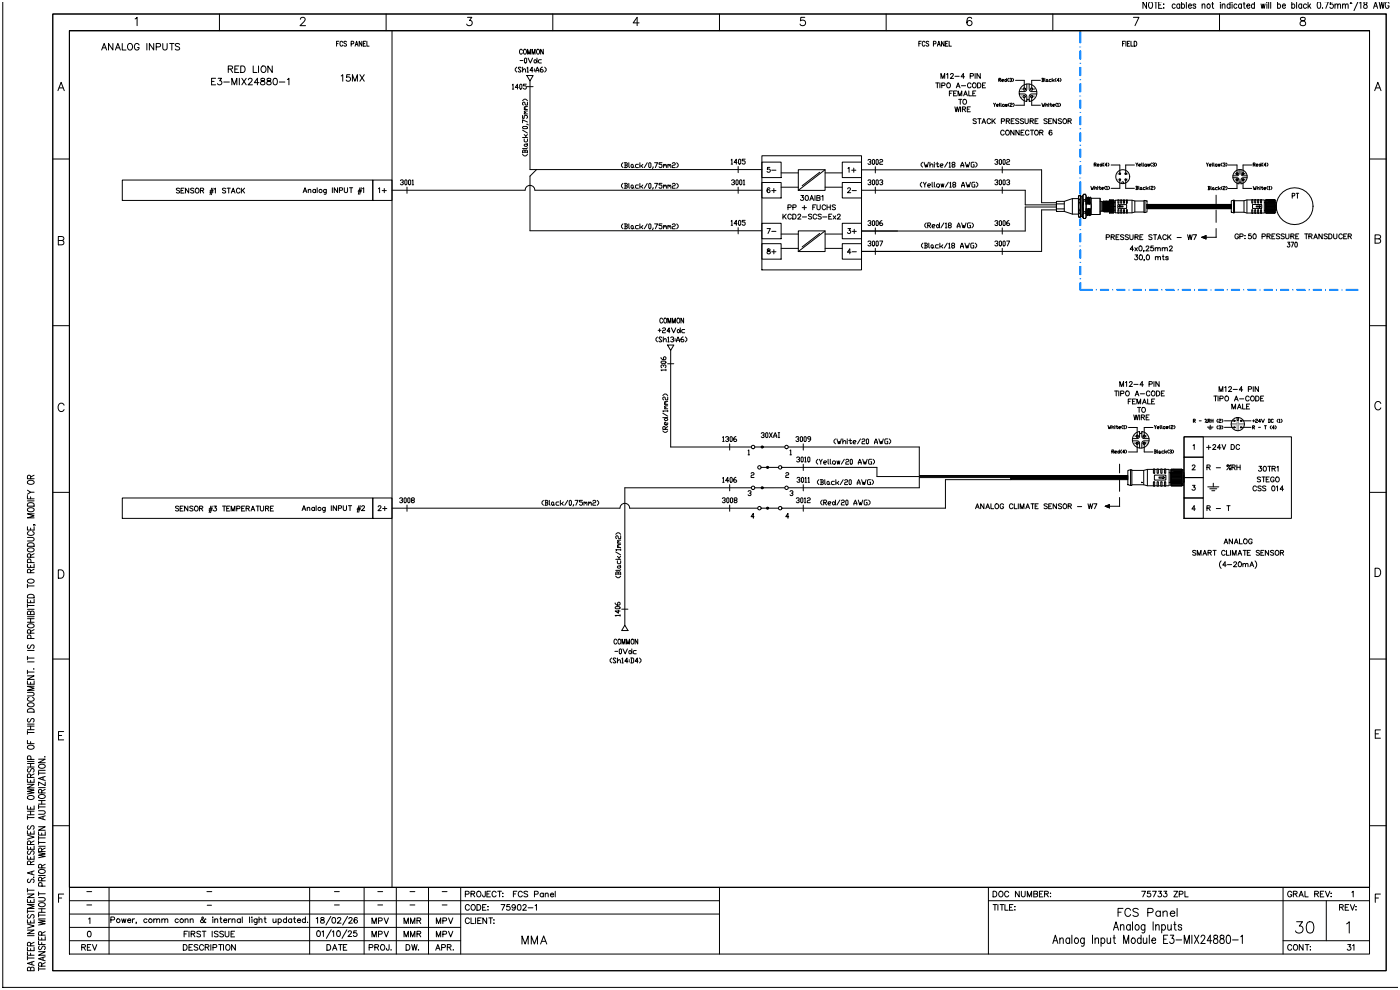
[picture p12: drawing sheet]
<svg xmlns="http://www.w3.org/2000/svg" width="420mm" height="297mm" viewBox="0 0 420 297" stroke-linecap="round" stroke-linejoin="round" font-family="sans-serif">
<!-- layer: 0 -->
<g fill="none" stroke="#000" stroke-width=".3">
<path d="M117.6 9.2v256.9M298 31l.3 .9M298.6 31l-.3 .4M298.9 31.6h.4v-.3l-.4 .1 .1 .5h.3M299.6 24h.4l.2-.4-.6-.1v1M299.7 24l.5 .5M299.8 31l.1 .9M300.2 31l.2 .9M300.5 24.1h.4v-.3l-.4 .2v.3l.4 .2M300.8 31.3l.4 .1-.1 .5-.4-.1zM301.5 23.8l.4 .3-.3 .4-.2-.2zM301.5 31.3l.2 .6 .1-.6 .2 .6 .1-.6"/>
<path d="M301.9 23.5v1M302.5 23.5l-.3 .3 .3 .7M302.7 31l-.3 .3 .3 .6M302.8 23.6l.2-.1 .4 .1-.3 .4M303 31.1l.2-.1 .4 .1-.1 .3-.5 .2v.3h.6M303.3 24v.5l-.5-.2M303.7 23.5l.3 .3-.3 .7M303.9 31l.3 .3-.3 .6M304.6 24.1h2.6v2.6M307.2 29v2.6h-2.6M309.4 29v2.6h2.7M312.1 24.1h-2.7v2.6"/>
<path d="M312.5 31l.3 .9 .1-.5 .2 .5 .3-.9M312.5 23.5l.6 .1-.2 .4M312.6 24h.3l.2 .3-.6 .2M312.6 23.5v1M313.4 23.5l.1 1M313.7 31.6l.4-.3 .2 .6M313.7 31v.9M314 23.8l.3 .2-.2 .5-.3-.2zM314.3 24.3l.1 .2M314.6 31v.1M314.6 31.3v.6M314.8 31.3h.6"/>
<path d="M315.1 31v.8l.2 .1 .1-.1M315.3 23.8l-.6 .2 .1 .5h.5M315.6 23.5v1M315.7 31.6h.5v-.3l-.5 .1 .2 .5h.3M315.9 24.1l.3 .4M316.2 23.8l-.6 .3M316.8 23.5l-.3 .3 .3 .7M316.9 31l-.3 .3 .3 .6M317.2 31.1l.1-.1v.9M317.2 31.9h.3M317.6 24.1h-.5l.4-.6v1M317.8 31l.3 .3-.3 .6"/>
<path d="M317.9 23.5l.3 .3-.3 .7M239.4 50.9h8.1v6.2h-8.1zM245.9 51.7l-5.3 4M247.5 50.9l-8.1 6.2M239.4 69.2h8.1v6.2h-8.1zM245.9 70l-5.3 4.1M247.5 69.2l-8.1 6.2M357.9 126.2h.5l.1-.3-.6-.2v1M358.1 126.2l.4 .5M359.7 126.2h.6M361.5 125.7l.1 .2zM361.9 126.5l.2 .2z"/>
<path d="M362.1 125.7l-.6 1M362.4 126.2h.4l.1-.3-.5-.2v1M362.5 126.2l.4 .5M363.2 126.2h.6M363.2 125.7v1M363.8 125.7v1M365.3 125.7l-.3 .4 .3 .6M365.3 127.7l-.3 .3 .3 .7M365.6 125.9l.1-.2 .5 .2-.2 .3-.4 .2v.3h.6M365.6 127.8l.1-.1 .5 .1-.3 .4M366 128.2v.5l-.4-.2M366.5 125.7l.3 .4-.3 .6"/>
<path d="M366.5 127.7l.3 .3-.3 .7M367.3 126.2h3M367.3 128.2h3M372.2 126.2h3M372.2 128.2h3M375.7 128.2h.4l.2-.4-.6-.1v1M375.7 126.2h.6M375.8 128.2l.5 .5M376 125.9v.6M376.6 125.9l.1-.2 .5 .2-.2 .3-.4 .2v.3h.6M377.5 128.2h.6M378.1 126.4h-.6l.4-.7v1"/>
<path d="M378.4 125.7l.4 1 .4-1M379.2 127.7h.6M379.5 127.7v1M380.4 125.7l.6 .2v.6l-.6 .2M380.6 125.7v1M381.3 127.7l-.3 .3 .3 .7M381.9 125.9l-.2-.2-.4 .2 .1 .8 .5-.2M382.2 128.3h-.6l.4-.6v1M382.5 127.7l.3 .3-.3 .7M383.4 125.7l-.3 .4 .3 .6M383.7 125.9l.1-.2v1M383.7 126.7h.3"/>
<path d="M384.2 125.7l.3 .4-.3 .6"/>
</g>
<!-- layer: _TEXTO -->
<g fill="none" stroke="#000" stroke-width=".3">
<path d="M30.5 15l.7-2 .8 2M30.8 14.3h.9M33.9 13v2l-1.4-2v2M34.6 15l.8-2 .7 2M34.9 14.3h.9M36.7 13v2h1.1M38.4 13.3l.2-.2a.92 .92 0 0 1 1.2 .9 .92 .92 0 0 1-1.2 .9l-.3-.6zM41.7 13.5a.72 .72 0 0 0-.8-.5 .72 .72 0 0 0-.6 .8v.5a.7 .7 0 0 0 .7 .7 .7 .7 0 0 0 .7-.7h-.5M44.1 13v2M46.1 13v2l-1.3-2v2M46.9 14.1l1.1-.1 .2-.3-.1-.5-1.2-.2v2M48.8 13v1.4l.6 .6 .6-.3 .1-1.7"/>
<path d="M50.9 13h1.3M51.5 13v2M53.9 13.3l-.5-.3-.8 .3 .2 .5 1 .5 .1 .4-.5 .3-.8-.3M71.6 19.8h-1.2v1.9h1.2M72.2 19.8h.7a1.05 1.05 0 0 1 .6 1 1.05 1.05 0 0 1-.6 .9h-.7zM75.9 19.8v1.9h1.2M77.5 19.8v1.9M78.7 19.9a.92 .92 0 0 1 1.1 .9 .92 .92 0 0 1-1.1 .8l-.4-.6zM81.7 19.8v1.9l-1.4-1.9v1.9M100.9 13.1h.5M101.7 12.4h-.8v1.4M102.8 12.7a.43 .43 0 0 0-.5-.3 .43 .43 0 0 0-.3 .5v.4a.43 .43 0 0 0 .3 .5 .43 .43 0 0 0 .5-.3"/>
<path d="M103.9 12.6l-.3-.2-.5 .2 .1 .3 .7 .5-.3 .4-.5-.2M105.3 13.1h.7v-.7h-.7v1.4M106.5 13.8l.5-1.4 .4 1.4M106.7 13.4h.5M108.5 12.4v1.4l-.8-1.4v1.4M109 13.1h.4M109.7 12.4h-.7v1.4h.7M110 12.4v1.4h.7M156 18.2h.9M157.5 17.4l.5 .3v.9l-.3 .3-.4-.3v-.9zM158.4 17.4l.7 1.5 .6-1.5M160.4 17.9l.7 .5-.5 .5-.4-.3z"/>
<path d="M161.1 17.4v1.5M162.4 17.9h-.7l-.2 .3 .2 .7h.7M275.6 13.1h.4M276.3 12.4h-.7v1.4M277.4 12.7a.43 .43 0 0 0-.5-.3 .43 .43 0 0 0-.3 .5v.4a.43 .43 0 0 0 .3 .5 .43 .43 0 0 0 .5-.3M278.6 12.6l-.3-.2-.5 .2 .1 .3 .7 .5-.3 .4-.5-.2M280 13.1h.6v-.7h-.6v1.4M281.1 13.8l.5-1.4 .4 1.4M281.3 13.4h.6M283.2 12.4v1.4l-.8-1.4v1.4M283.6 13.1h.5M284.3 12.4h-.7v1.4h.7"/>
<path d="M284.7 12.4v1.4h.7M336.7 13.1h.4M337.4 12.4h-.7v1.4M337.7 12.4v1.4M338.1 13.1h.5M338.9 12.4h-.8v1.4h.8M339.2 12.4v1.4h.7M340.2 12.4a.74 .74 0 0 1 .8 .7 .74 .74 0 0 1-.8 .7zM63.5 24.4h.7M64.7 23.5h-1.2v1.9h1.2M65.4 23.5h1.1l-.6 .7a.65 .65 0 0 1 .5 1.1 .65 .65 0 0 1-1.2-.2M67.1 24.6h1.7"/>
<path d="M68.5 20.7l1.1-.1 .1-.6-1.2-.2v1.9M69.1 20.7l.7 1M69.5 25.4v-1.9l.8 1.9 .7-1.9v1.9M70.4 20.7h.8M71.8 23.5v1.9M72.5 23.5l1.3 1.9M73.8 23.5l-1.3 1.9M74.5 23.9l.4-.4h.3l.4 .4-.3 .6-.9 .9h1.3M77.7 24.8h-1.4l.9-1.3v1.9M78.3 23.6v.5l.9 .3 .3 .4a.66 .66 0 0 1-.7 .7 .66 .66 0 0 1-.7-.7l1.3-.9-.1-.3zM80.2 23.6v.5l.8 .3 .3 .4a.66 .66 0 0 1-.6 .7 .66 .66 0 0 1-.7-.7l1.2-.9-.1-.3zM82.2 23.6a.64 .64 0 0 1 .9 .3l.1 .4a.84 .84 0 0 1-.8 1.1 1.25 1.25 0 0 1-.2-1.8z"/>
<path d="M83.8 24.6h1.6M86.2 23.9l.5-.4v1.9M102.3 22.8l.5-.4v2M105 22.4h-1l-.1 .8a.69 .69 0 0 1 1.1 0 .69 .69 0 0 1-.2 1.1 .69 .69 0 0 1-1-.3M105.7 24.4v-2l.7 2 .8-2v2M107.9 22.4l1.4 2M109.3 22.4l-1.4 2M155 20.1l-.5 .5v.5l.5 .5M156.3 20.4l-.2-.3h-.5l-.2 .3 .9 1-.2 .2h-.5l-.2-.2M156.7 21.1l.7-.5 .2 .3v.7M156.7 20.1v1.5M158.1 20.4l.2-.3v1.5"/>
<path d="M158.1 21.6h.4M159.8 21.1h-.8l.6-1v1.5M160.3 20.6v.3M160.3 21.1v.3M160.7 21.6l.5-1.5 .4 1.5M160.7 21.1h.9M162.7 20.1l-.7 .5v.8l.3 .2h.4l.2-.5-.2-.2h-.7M163.4 20.1l.4 .5v.5l-.4 .5M280.6 24.9h1M281.1 24.9v1.4M281.9 24.9v1.4M282.2 23.5v-1.5l.6 1.5 .5-1.5v1.5"/>
<path d="M282.5 25.6h.8l.1-.6-.9-.1v1.4M283.9 22.3l.4-.3v1.5M284.1 25.1l.1-.2a.66 .66 0 0 1 .9 .7 .66 .66 0 0 1-1 .5zM284.8 28h.5M285.1 22.4l.3-.4 .5 .3-.9 1.2h1M285.7 27.3h-.9v1.4M286 28h.6M286.4 32.1l.3 1.4 .4-1.4 .4 1.4 .3-1.4M286.4 22.9h1.3M286.8 26.3l.6-1.4 .5 1.4M286.9 27.3h-.9v1.4h.9M287 25.9h.7"/>
<path d="M287.3 28.7v-1.4l.6 1.4 .6-1.4v1.4M287.5 29.8h1M288 29.8v1.5M288.1 32.1v1.4M288.4 25.7h1.2M288.6 32.8l.9-.1 .1-.5-1-.1v1.4M288.9 30l.2-.1a.66 .66 0 0 1 .8 .7 .66 .66 0 0 1-1 .5zM289 28.7l.6-1.4 .6 1.4M289.1 32.8l.5 .7M289.2 28.3h.7M289.3 23h-1l.7-1v1.5M290.1 32.8h.6"/>
<path d="M290.6 27.3v1.4h.8M291 22.8l.8-.1 .1-.5-.9-.2v1.5M291 32.1h-.9v1.4h.9M291.2 25.2a.54 .54 0 0 0-.6-.3 .54 .54 0 0 0-.4 .5v.4a.54 .54 0 0 0 .4 .5 .54 .54 0 0 0 .6-.3M291.8 28h.5M291.9 24.9a.66 .66 0 0 1 .9 .7 .66 .66 0 0 1-1 .5l-.1-.7zM292.5 22v1.5M292.7 27.3h-.9v1.4h.9M292.8 35.8l-.3-.2-.7 .2 .2 .4 .8 .5-.3 .4-.7-.2M293.2 24.9h.5a.79 .79 0 0 1 .5 .7 .79 .79 0 0 1-.5 .7h-.5zM293.3 35.6h.9M293.7 35.6v1.5"/>
<path d="M294 22v1.5l-1-1.5v1.5M294.5 37.1l.6-1.5 .5 1.5M294.7 25.6h.5M294.7 36.6h.7M295.6 24.9h-.9v1.4h.9M297.1 36a.54 .54 0 0 0-.6-.4 .54 .54 0 0 0-.4 .6v.3a.54 .54 0 0 0 .4 .6 .54 .54 0 0 0 .6-.4M297.5 35.6v1.5M297.9 36.2l.6 .9M298.5 35.6l-1 1M300.3 36.4l.9-.1v-.6l-.9-.1v1.5M301.8 36.3l.9-.1v-.5l-.9-.1v1.5M302.3 36.3l.5 .8"/>
<path d="M303.3 36.3h.5M304.2 35.6h-.9v1.5h.9M305.6 35.8l-.4-.2-.6 .2 .2 .4 .8 .5-.4 .4-.6-.2M307 35.8l-.4-.2-.6 .2 .2 .4 .7 .3 .1 .4-.4 .2-.6-.2M307.4 35.6v1.1l.4 .4 .5-.2 .1-1.3M309 36.3l.8-.1 .1-.5-.9-.1v1.5M309.5 36.3l.4 .8M310.4 36.3h.6M311.3 35.6h-.9v1.5h.9M314.1 35.8l-.4-.2-.6 .2 .1 .4 .9 .5-.4 .4-.6-.2M314.5 36.3h.6M315.4 35.6h-.9v1.5h.9"/>
<path d="M316.8 35.6v1.5l-1-1.5v1.5M318.4 35.8l-.4-.2-.6 .2 .1 .4 .9 .5-.4 .4-.6-.2M318.9 35.8l.2-.1a.66 .66 0 0 1 .8 .7 .66 .66 0 0 1-1 .5zM320.3 36.3l.9-.1v-.5l-.9-.1v1.5M320.8 36.3l.5 .8M53.9 56.6l-.4-.2-.6 .2 .1 .4 .9 .5-.4 .4-.6-.2M54.3 57.1h.6M55.2 56.4h-.9v1.5h.9M56.6 56.4v1.5l-1-1.5v1.5M58.1 56.6l-.3-.2-.6 .2 .1 .4 .8 .5-.3 .4-.6-.2M58.9 56.5a.66 .66 0 0 1 .8 .7 .66 .66 0 0 1-1 .5l-.1-.7zM60.1 57.1h.9v-.5l-.9-.2v1.5"/>
<path d="M60.6 57.1l.5 .8M62.9 57.6h1M63 57.2h1M63.5 56.4l-.5 2M63.9 56.4l-.5 2M64.3 56.7l.3-.3v1.5M67.7 56.6l-.4-.2-.6 .2 .1 .4 .8 .3 .1 .4-.4 .2-.6-.2M68.1 56.4h1M68.6 56.4v1.5M69.4 57.9l.5-1.5 .6 1.5M69.6 57.4h.7M72 56.8a.54 .54 0 0 0-.6-.4 .54 .54 0 0 0-.5 .6v.3a.54 .54 0 0 0 .5 .6 .54 .54 0 0 0 .6-.3"/>
<path d="M72.4 56.4v1.5M72.7 57.1l.7 .8M73.4 56.4l-1 1M90.9 57.8l.6-1.5 .5 1.5M91.1 57.3h.7M92.5 57.1l.3-.3 .4 .1v.9M92.5 56.8v1M94.6 57a.47 .47 0 0 0-.7-.1 .47 .47 0 0 0 0 .7 .47 .47 0 0 0 .7 0M94.6 56.8v1M95.1 56.3v1.5M97.9 56.8l-.1 1.3-.6 .1M97.9 57a.47 .47 0 0 0-.7-.1 .47 .47 0 0 0 0 .7 .47 .47 0 0 0 .7 0"/>
<path d="M99.7 56.3v1.5M101.2 56.3v1.5l-1-1.5v1.5M101.8 57.1l.8-.1 .1-.5-.9-.2v1.5M103.3 56.3v1.1l.4 .4 .5-.2v-1.3M104.8 56.3h1M105.3 56.3v1.5M107.4 57.5h1M107.5 57.1h1M108 56.3l-.5 2M108.4 56.3l-.5 2M108.7 56.6l.4-.3v1.5M113.5 56.6l.4-.3v1.5"/>
<path d="M114.6 57.2h1.3M115.3 56.5v1.3M230.9 50.2h-.7l-.1 .6a.52 .52 0 0 1 .8 0 .52 .52 0 0 1-.1 .8 .52 .52 0 0 1-.7-.2M230.9 56.5l-.1-.1a.67 .67 0 0 0-.7 .6 .67 .67 0 0 0 .7 .7 .46 .46 0 0 0 0-.8 .46 .46 0 0 0-.7 .4M231.5 57.2h1.2M231.5 51h1.2M232.1 56.5v1.3M240.2 58.6h.8l-.4 .6a.49 .49 0 0 1 .3 .8 .49 .49 0 0 1-.8-.2M241.7 58.7a.67 .67 0 0 1 .8 .7 .67 .67 0 0 1-.8 .6l-.2-.5zM243.1 59.6h.7M244.4 58.6v1.5M245 59.3l.9 .2 .1 .3-.4 .3h-.6v-1.5l.9 .2 .1 .3-.4 .2"/>
<path d="M246.5 58.9l.3-.3v1.5M254.2 56.7l.3-.4 .6 .3-.9 1.2h1M254.3 50.5l.4-.3v1.5M255.4 51h1.3M255.6 57.2h1.2M256.1 50.4v1.3M230.1 68.6h.9l-.7 1.4M230.2 74.7v.5l.8 .5a.49 .49 0 0 1-.4 .5 .49 .49 0 0 1-.5-.5l.9-.7-.1-.3zM231.5 69.4h1.2M231.5 75.5h1.2M232.1 74.9v1.2M234.8 64.2v1.5"/>
<path d="M235.2 64.9l.6 .8M235.8 64.2l-1 1M236.3 62.2l.9-.1v-.5l-.9-.2v1.5M237.4 64.6a.54 .54 0 0 0-.7-.4 .54 .54 0 0 0-.4 .6v.3a.54 .54 0 0 0 .4 .6 .54 .54 0 0 0 .7-.3M237.8 64.2h.5a.79 .79 0 0 1 .5 .8 .79 .79 0 0 1-.5 .7h-.5zM237.8 62.2l.8-.1 .1-.5-.9-.2v1.5M239.3 64.6l.3-.4 .6 .3-1 1.2h1M240.6 62.3h1.3M240.6 65.1h1.3M241.2 61.6v1.3M242.9 60.1l.6-1.5 .5 1.5M243.5 64.4l-.4-.2-.6 .2 .1 .4 .9 .5-.4 .4-.6-.2"/>
<path d="M243.8 62.1h.5M244.7 61.4h-.9v1.5M244.9 64.6a.54 .54 0 0 0-.6-.4 .54 .54 0 0 0-.4 .6v.3a.54 .54 0 0 0 .4 .6 .54 .54 0 0 0 .6-.3M245 61.4v1.1l.5 .4 .4-.2 .1-1.3M246.3 64.4l-.3-.2-.7 .2 .2 .4 .8 .5-.3 .4-.7-.2M246.8 65.1h1.2M247.6 61.8a.54 .54 0 0 0-.6-.4 .54 .54 0 0 0-.4 .6v.3a.54 .54 0 0 0 .4 .6 .54 .54 0 0 0 .6-.3M248 62.1h1M248 61.4v1.5M248.6 64.9h.5M249 61.4v1.5M249.5 64.2h-.9v1.5h.9"/>
<path d="M249.9 64.7l.8 1M250.6 61.6l-.4-.2-.6 .2 .1 .4 .9 .5-.4 .4-.6-.2M250.7 64.7l-.8 1M251.2 64.6l.3-.4 .5 .3-.9 1.2h1M254.3 68.6h.8l-.4 .5a.49 .49 0 0 1 .3 .8 .49 .49 0 0 1-.8-.2M255.2 75.7h-1l.7-1v1.4M255.6 69.4h1.2M255.6 75.5h1.2M256.2 68.8v1.2M371.4 70.5a.54 .54 0 0 0-.6-.3 .54 .54 0 0 0-.4 .5v.4a.53 .53 0 0 0 .5 .5 .53 .53 0 0 0 .5-.5h-.3M371.9 70.9h.8l.1-.6-.9-.1v1.4M373.4 70.6h.1"/>
<path d="M373.4 71.5h.1M375.2 70.2h-.7v.6a.52 .52 0 0 1 .8 0 .52 .52 0 0 1-.1 .8 .52 .52 0 0 1-.8-.3M376 70.2a.67 .67 0 0 1 .8 .7 .67 .67 0 0 1-.8 .7l-.2-.6zM378.5 70.9h.9v-.6l-.9-.1v1.4M380 70.9l.8-.1 .1-.5-.9-.1v1.4M380.5 70.9l.5 .7M381.5 70.9h.5M382.4 70.2h-.9v1.4h.9M383.8 70.4l-.4-.2-.6 .2 .2 .3 .8 .5-.4 .4-.6-.2M385.2 70.4l-.4-.2-.6 .2 .2 .3 .8 .5-.4 .4-.6-.2M385.6 70.2v1l.4 .4 .5-.2 .1-1.2M387.2 70.9l.8-.1 .1-.5-.9-.1v1.4"/>
<path d="M387.7 70.9l.4 .7M388.6 70.9h.6M389.5 70.2h-.9v1.4h.9M391.3 70.2h1M391.8 70.2v1.4M392.6 70.9l.8-.1 .1-.5-.9-.1v1.4M393.1 70.9l.4 .7M394 71.6l.6-1.4 .6 1.4M394.2 71.1h.7M396.6 70.2v1.4l-1-1.4v1.4M398.1 70.4l-.3-.2-.7 .2 .2 .3 .7 .4 .1 .3-.3 .2-.7-.2M398.5 70.2h.5a.79 .79 0 0 1 .5 .7 .79 .79 0 0 1-.5 .7h-.5z"/>
<path d="M400 70.2v1l.4 .4 .5-.2 .1-1.2M402.6 70.5a.54 .54 0 0 0-.6-.3 .54 .54 0 0 0-.5 .5v.4a.54 .54 0 0 0 .5 .5 .54 .54 0 0 0 .6-.3M403 70.9h.6M403.9 70.2h-.9v1.4h.9M404.3 70.9l.9-.1 .1-.5-1-.1v1.4M404.8 70.9l.5 .7M197.4 99.1h.9M197.8 98.6v1M198.7 98.6l.2-.3h.5l.2 .3-.2 .5h-.5l-.2 .2v.5h.9M200.9 99.3h-.9l.7-1v1.5M201.4 98.3l.6 1.5 .7-1.5M203.4 98.8l.6 .5-.4 .5-.5-.2z"/>
<path d="M204 98.3v1.5M205.4 98.8h-.7l-.2 .3 .2 .7h.7M197.2 101.1l-.5 .5v.4l.5 .5M198.5 101.3l-.2-.2h-.5l-.2 .2 .9 1-.2 .2h-.5l-.2-.2M198.9 102l.7-.4 .2 .2v.7M198.9 101.1v1.4M200.3 101.3l.2-.2v1.4M200.3 102.5h.4M201.2 101.3l.2-.2h.4l.2 .2v.3l-.4 .2M201.8 101.8l.2 .2-.2 .5h-.4l-.2-.2M202.5 101.6v.2M202.5 102v.3"/>
<path d="M202.9 102.5l.5-1.4 .4 1.4M202.9 102h.9M204.9 101.1l-.7 .5v.7l.3 .2h.4l.2-.2-.2-.5h-.7M205.6 101.1l.4 .5v.4l-.4 .5M224.4 135.2l.2-.3v1.5M224.4 136.4h.4M228.3 130l.2-.2h.5l.2 .5-.4 .2M229 130.5l.2 .3-.2 .4h-.5l-.2-.2M229.9 129.8l.4 .2v1l-.2 .2-.5-.2v-1zM230.7 129.8l.9 1.4M231.6 129.8l-.9 1.4M232.1 131.2l.4-1.4 .5 1.4"/>
<path d="M232.1 130.8h.9M233.4 129.8h.4M233.4 131.2h.4M233.6 129.8v1.4M236.9 135.2l.3-.3v1.5M236.9 136.4h.5M357.6 139.8l.3-.4 .5 .3-.9 1.2h1M357.8 133.6l.4-.3v1.5M361.9 134.2h1.3M362.5 133.5v1.3M363.8 133.7l.3-.4 .5 .3-.9 1.2h1M366.2 134.3h-1.1l.7-1v1.5"/>
<path d="M366.5 133.3l.6 1.5 .5-1.5M368.3 139.5l.1 .2-.3 .2-.1-.2 .2-.2h1l-1.2 1.4M369.3 133.3h.4a.79 .79 0 0 1 .6 .8 .79 .79 0 0 1-.6 .7h-.4zM371 139.5v1.4M371.8 133.7a.54 .54 0 0 0-.6-.4 .54 .54 0 0 0-.5 .6v.3a.54 .54 0 0 0 .5 .6 .54 .54 0 0 0 .6-.3M372 139.5v1.4M377.6 139.9h.8l-.5 .5a.49 .49 0 0 1 .4 .8 .49 .49 0 0 1-.8-.2M379.1 139.9a.67 .67 0 0 1 .7 .7 .67 .67 0 0 1-.7 .7l-.2-.6zM380.3 139.9h.9M380.8 139.9v1.4M53.6 152l-.3-.2-.7 .2 .2 .4 .8 .4-.3 .5-.7-.2M54 152.5h.6"/>
<path d="M54.9 151.8h-.9v1.5h.9M56.3 151.8v1.5l-.9-1.5v1.5M57.9 152l-.4-.2-.6 .2 .1 .4 .9 .4-.4 .5-.6-.2M58.6 151.9a.66 .66 0 0 1 .9 .7 .66 .66 0 0 1-1 .5l-.2-.7zM59.9 152.5l.8-.1 .1-.5-.9-.1v1.5M60.3 152.5l.5 .8M62.7 153h.9M62.7 152.6h1M63.2 151.8l-.5 2M63.6 151.8l-.4 2M64.1 151.8h.8l-.4 .6a.49 .49 0 0 1 .3 .7 .49 .49 0 0 1-.8-.1M66.7 151.8h1"/>
<path d="M67.2 151.8v1.5M68 152.5h.6M68.9 151.8h-.9v1.5h.9M69.3 153.3v-1.5l.6 1.5 .5-1.5v1.5M71 152.6l.8-.1 .1-.6-.9-.1v1.5M72.5 152.5h.5M73.4 151.8h-.9v1.5h.9M73.8 152.5l.9-.1v-.5l-.9-.1v1.5M74.3 152.5l.5 .8M75.3 153.3l.5-1.5 .6 1.5M75.5 152.8h.7M76.8 151.8h1"/>
<path d="M77.3 151.8v1.5M78.1 151.8v1l.4 .5 .5-.2 .1-1.3M79.6 152.5l.9-.1v-.5l-.9-.1v1.5M80.1 152.5l.5 .8M81.1 152.5h.6M82 151.8h-.9v1.5h.9M90.6 153.1l.6-1.4 .5 1.4M90.8 152.7h.7M92.1 152.4l.4-.2h.3l.1 .9M92.1 152.2v.9M94.3 152.4a.47 .47 0 0 0-.7-.1 .47 .47 0 0 0 0 .7 .47 .47 0 0 0 .7-.1M94.3 152.2v.9"/>
<path d="M94.8 151.7v1.4M97.5 152.2v1.3l-.6 .1M97.5 152.4a.47 .47 0 0 0-.6-.1 .47 .47 0 0 0 0 .7 .47 .47 0 0 0 .6-.1M99.4 151.7v1.4M100.9 151.7v1.4l-1-1.4v1.4M101.5 152.4h.8l.1-.6-.9-.1v1.4M102.9 151.7v1l.5 .4 .5-.2v-1.2M104.5 151.7h1M105 151.7v1.4M107.1 152.9h1M107.2 152.4h.9M107.6 151.7l-.4 1.9"/>
<path d="M108.1 151.7l-.5 1.9M108.5 152l.3-.3 .5 .3-.9 1.1h1M113.4 152l.3-.3 .6 .3-.9 1.2h.9M114.8 152.5h1.2M115.4 151.9v1.3M224.4 147.4l.2-.2h.4l.3 .5-.5 .2M225 147.9l.3 .3-.3 .4h-.4l-.2-.2M225.3 142l.2-.2h.4l.3 .2-.3 .5h-.4l-.2 .2v.5h.9M226.2 155h-.9l.6-1v1.5M235.7 142l.2-.2h.4l.3 .2-.3 .5h-.4l-.2 .2v.5h.9M236.6 155h-.9l.6-1v1.5M236.9 147.4l.3-.2h.4l.2 .2v.3l-.4 .2"/>
<path d="M237.6 147.9l.2 .3-.2 .4h-.4l-.3-.2M357.7 145.6h.7l-.4 .5a.49 .49 0 0 1 .4 .8 .49 .49 0 0 1-.9-.1M358.5 152.7h-1l.7-1v1.5M362 140.2l.8-.1 .1-.5-.9-.1v1.4M362 152.4l.8-.1 .1-.5-.9-.1v1.5M362.5 140.2l.5 .7M362.5 152.4l.5 .8M364.8 140.3h1.3M364.8 152.5h1.3M368 151.7h.9M368.5 151.7v1.5M369.5 140.2l.8-.1 .1-.5-.9-.1v1.4"/>
<path d="M370 140.2l.5 .7M371 140.2h1M376.9 146.1a.54 .54 0 0 0-.7-.3 .54 .54 0 0 0-.4 .5v.4a.54 .54 0 0 0 .4 .5 .54 .54 0 0 0 .7-.3M378.1 143.3l-.4-.2-.6 .2 .1 .3 .9 .5-.4 .4-.6-.2M378.3 146l-.4-.2-.6 .2 .1 .3 .9 .5-.4 .4-.6-.2M378.5 143.1h1M379 143.1v1.4M379.7 146l-.4-.2-.6 .2 .1 .3 .9 .5-.4 .4-.6-.2M379.8 143.8h.5M380.7 143.1h-.9v1.4h.9M381.5 140.6l.9-.1v-.5l-.9-.1v1.4M381.6 145.8a.67 .67 0 0 1 .8 .7 .67 .67 0 0 1-.8 .7l-.2-.6z"/>
<path d="M382 140.6l.5 .7M382.2 143.4a.54 .54 0 0 0-.7-.3 .54 .54 0 0 0-.4 .5v.4a.53 .53 0 0 0 .5 .5 .53 .53 0 0 0 .6-.5h-.4M382.7 143.3l.2-.2a.66 .66 0 0 1 .8 .7 .66 .66 0 0 1-1 .5zM382.8 146l.4-.2v1.4M383 140.1l.3-.2v1.4M385 146.7h-1.1l.7-.9v1.4M358.7 165.3l-.4-.2-.6 .2 .1 .3 .9 .5-.4 .4-.6-.2M359.1 166.5v-1.4l.6 1.4 .5-1.4v1.4M360.8 166.5l.5-1.4 .6 1.4M361 166.1h.7M362.3 165.8l.9-.1v-.5l-.9-.1v1.4M362.8 165.8l.5 .7"/>
<path d="M363.8 165.1h1M364.3 165.1v1.4M366.3 168.2a1.51 1.51 0 0 0 0 2.3M367.1 163.1l.6-1.5 .6 1.5M367.3 162.6h.7M367.5 165.4a.54 .54 0 0 0-.7-.3 .54 .54 0 0 0-.4 .5v.4a.54 .54 0 0 0 .4 .6 .54 .54 0 0 0 .7-.4M367.8 169.5h-1.1l.8-1v1.5M367.9 165.1v1.4h.8M368.2 169.4h1.2M369.1 165.1v1.4M369.6 166.5v-1.4l.6 1.4 .5-1.4v1.4M369.7 161.6v1.5l-1-1.5v1.5"/>
<path d="M370 168.9l.3-.4 .6 .3-.9 1.2h1M370.2 163.1l.6-1.5 .5 1.5M370.4 162.6h.7M371.3 166.5l.6-1.4 .5 1.4M371.5 166.1h.7M371.6 168.6a.67 .67 0 0 1 .8 .6 .67 .67 0 0 1-.8 .7l-.2-.5zM371.8 161.6v1.5h.8M372.8 169.3l.3-.3 .4 .1 .1 .9M372.8 169v1M372.9 165.1h.9M373.2 161.7a.66 .66 0 0 1 .9 .7 .66 .66 0 0 1-1 .5l-.1-.7zM373.3 165.1v1.4"/>
<path d="M373.6 169.3l.3-.3 .4 .1v.9M374.1 165.8h.6M374.9 170l.5-1.5 .6 1.5M375 165.1h-.9v1.4h.9M375.1 169.5h.7M375.6 162a.54 .54 0 0 0-.7-.4 .54 .54 0 0 0-.4 .6v.3a.53 .53 0 0 0 .5 .6 .53 .53 0 0 0 .6-.6h-.4M376.4 168.2a1.51 1.51 0 0 1 0 2.3M377.8 165.3l-.4-.2-.6 .2 .1 .3 .9 .5-.4 .4-.6-.2M378.2 165.8h.5M379.1 165.1h-.9v1.4h.9M380.5 165.1v1.4l-1-1.4v1.4M382 165.3l-.3-.2-.6 .2 .1 .3 .8 .5-.3 .4-.6-.2"/>
<path d="M382.6 165.3l.1-.2a.66 .66 0 0 1 .9 .8 .66 .66 0 0 1-1 .4zM384 165.8l.8-.1 .1-.5-.9-.1v1.4M384.5 165.8l.5 .7M183.4 197.4l-.4 .4v.5l.4 .5M184.4 195.4h.9M184.7 197.6l-.2-.2h-.4l-.2 .2 .8 1-.2 .2h-.4l-.2-.2M185.2 198.3l.7-.5 .2 .3v.7M185.2 197.4v1.4M186 194.6l.4 .3v1l-.2 .2-.5-.2v-1zM186.5 197.6l.2-.2v1.4M186.5 198.8h.5M186.8 194.6l.7 1.5 .7-1.5"/>
<path d="M188.3 198.3h-.9l.7-.9v1.4M188.7 197.8v.3M188.7 198.3v.3M188.8 195.1l.7 .5-.4 .5-.5-.2zM189.2 197.4h.6l.3 .2v1l-.3 .2h-.6M189.4 197.4v1.4M189.5 194.6v1.5M190.8 195.1h-.6l-.3 .3 .3 .7h.6M191.4 198.3h-.9l.7-.9v1.4M191.8 197.4l.5 .4v.5l-.5 .5"/>
<circle cx="96.1" cy="57.3" r=".49"/>
<circle cx="95.8" cy="152.6" r=".49"/>
<circle cx="369" cy="140.7" r=".25"/>
</g>
<!-- layer: 03 -->
<g fill="none" stroke="#000" stroke-width=".3">
<path d="M36.7 54h75.1v6.1h-75.1zM111.8 54h5.8v6.1h-5.8zM228.5 46.7h29.9v34.3h-29.9zM228.5 54.7h5.8v4.7h-5.8zM228.5 48.6h5.8v4.7h-5.8zM252.6 54.7h5.8v4.7h-5.8zM252.6 48.6h5.8v4.7h-5.8zM228.5 73.1h5.8v4.6h-5.8zM228.5 67h5.8v4.6h-5.8zM252.6 73.1h5.8v4.6h-5.8zM252.6 67h5.8v4.6h-5.8zM235.4 134.1h-9"/>
<path d="M355.1 131h32.2v24.5h-32.2zM355.1 131h5.8v6.1h-5.8zM355.1 137.1h5.8v6.1h-5.8zM362.1 128.1h1.7M362.5 128.4h1M362.8 128.7h.4M363 127.5v.6M36.7 149.4h75.1v6.1h-75.1zM111.8 149.4h5.8v6.1h-5.8zM233.5 152.4h-5.2M233.5 140.2h-5.2M235.4 146.3h-9"/>
<path d="M355.1 143.2h5.8v6.2h-5.8zM355.1 149.4h5.8v6.1h-5.8zM362.2 146h3.4M362.9 146.6h2.1M363.5 147.2h.9M363.9 144.9v1.1"/>
<circle cx="388.3" cy="61.8" r="5.5"/>
<circle cx="225.9" cy="134.1" r=".54"/>
<circle cx="228.6" cy="134.1" r=".32"/>
<circle cx="235.9" cy="134.1" r=".54"/>
<circle cx="225.9" cy="146.3" r=".54"/>
<circle cx="227.8" cy="152.4" r=".54"/>
<circle cx="227.8" cy="140.2" r=".54"/>
<circle cx="228.6" cy="146.3" r=".32"/>
<circle cx="230.2" cy="140.2" r=".32"/>
<circle cx="230.2" cy="152.4" r=".32"/>
<circle cx="234" cy="152.4" r=".54"/>
<circle cx="234" cy="140.2" r=".54"/>
<circle cx="235.9" cy="146.3" r=".54"/>
</g>
<!-- layer: 02 -->
<g fill="none" stroke="#000" stroke-width=".3">
<path d="M156.7 15.1a.43 .43 0 0 0-.6-.3 .43 .43 0 0 0-.3 .5v.4a.43 .43 0 0 0 .3 .5 .43 .43 0 0 0 .6-.3M157.2 14.8h.1a.71 .71 0 0 1 .6 .7 .71 .71 0 0 1-.7 .7l-.2-.5zM158.2 16.2v-1.4l.5 1.4 .4-1.4v1.4M159.6 16.2v-1.4l.4 1.4 .5-1.4v1.4M161.1 14.8h.2a.71 .71 0 0 1 .6 .7 .71 .71 0 0 1-.8 .7l-.2-.5zM162.9 14.8v1.4l-.7-1.4v1.4M158 22.7h1.9l-.9 1.6zM159 24.3v26.6h69.5M117.6 57.1h39.9a1.47 1.47 0 0 1 1.5-1.5 1.47 1.47 0 0 1 1.4 1.5h68.1M160.9 50.9l-1.9 1.9v16.4h69.5M234.3 51.9h5.1M234.3 56.1h5.1"/>
<path d="M247.5 51.9h5.1M247.5 56.1h5.1M258.4 57.1h49.1v4.3h9.4M258.4 50.9h54v9.9h4.5M387.6 58.7h.6v-.7h-.6v1.4M388.7 58h.8M389.1 58v1.4M234.3 70.2h5.1M234.3 74.5h5.1M247.5 70.2h5.1M247.5 74.5h5.1M316.9 63h-4.5v12.4h-54"/>
<path d="M316.9 62.1h-9.4v7.2h-49.1M386.2 72.6h.6l-.3 .6a.43 .43 0 0 1 .4 .7 .43 .43 0 0 1-.8-.1M387.2 72.6h.8l-.6 1.5M388.5 72.7l.2-.1a.82 .82 0 0 1 .4 .8 .82 .82 0 0 1-.4 .7l-.4-.6zM198.7 95.8a.43 .43 0 0 0-.5-.4 .43 .43 0 0 0-.3 .6v.3a.43 .43 0 0 0 .3 .6 .43 .43 0 0 0 .5-.4M199.3 95.5l.1-.1a.71 .71 0 0 1 .6 .8 .71 .71 0 0 1-.7 .6l-.2-.5zM200.3 96.9v-1.5l.5 1.5 .4-1.5v1.5M201.7 96.9v-1.5l.4 1.5 .5-1.5v1.5M203.2 95.5l.1-.1a.71 .71 0 0 1 .6 .8 .71 .71 0 0 1-.7 .6l-.2-.5zM205 95.4v1.5l-.8-1.5v1.5M200.2 103.5h1.9l-.9 1.6zM201.2 105.1v29h24.1"/>
<path d="M369.7 125.9l1.3-.7v.9h.4v-.9a2 2 0 0 1 1.8 2.6 2 2 0 0 1-2.9 1.2 2 2 0 0 1-.6-3.1zM117.6 152.4h68.3a1.47 1.47 0 0 1 1.5-1.5 1.47 1.47 0 0 1 1.5 1.5h38.3M225.3 146.3h-37.9v41.2M185 192.1a.43 .43 0 0 0-.5-.4 .43 .43 0 0 0-.4 .6v.3a.43 .43 0 0 0 .4 .6 .43 .43 0 0 0 .5-.4M185.6 191.8l.1-.1a.71 .71 0 0 1 .6 .8 .71 .71 0 0 1-.7 .6l-.3-.5zM186.6 193.2v-1.5l.4 1.5 .5-1.5v1.5M187.4 187.5l1 1.6h-1.9zM187.9 193.2v-1.5l.5 1.5 .4-1.5v1.5M189.5 191.8l.1-.1a.71 .71 0 0 1 .6 .8 .71 .71 0 0 1-.7 .6l-.2-.5zM191.3 191.7v1.5l-.8-1.5v1.5"/>
<circle cx="370.3" cy="126.2" r=".19"/>
<circle cx="370.3" cy="128.2" r=".19"/>
<circle cx="372.2" cy="126.2" r=".19"/>
<circle cx="372.2" cy="128.2" r=".19"/>
</g>
<!-- layer: 01 -->
<g fill="none" stroke="#050505" stroke-width=".3">
<path d="M153.7 25.5l.2-.2v1.4M153.7 26.7h.4M155.4 26.2h-.9l.7-.9v1.4M156.1 25.3l.4 .2v1l-.2 .2-.4-.2v-1zM156.7 38.1l.3-.2h1l.2 .5-.2 .2h-1zM156.7 34.6v.9h.5v-.7l.3-.2 .7 .2v.5l-.2 .2M156.7 30.2l.5-.4h.5l.5 .4M156.7 39l1.5 .9M157.2 34.2h1M157.2 32.8h1M157.7 33.7l-.5 .3 .3 .2M157.7 32.4l-.5 .2 .3 .2"/>
<path d="M157.9 25.3h-.9v.4h.6l.3 .3-.3 .7h-.4l-.2-.2M158 37.3l.4 .2M158 26h1.9M158.2 36.6l-1.5-.7v.9M158.2 33.3h-.7l-.3 .2 .3 .2M158.2 32h-.7l-.3 .2 .3 .2M158.2 30.6v.9l-.7-.2v-.4l-.3-.3-.5 .3v.4l.3 .2M120.1 54.2l.2-.3h.4l.3 .3-.3 .5h-.2M120.7 54.7l.3 .2-.3 .5h-.4l-.2-.2M121.6 53.9l.5 .3v1l-.2 .2-.5-.2v-1zM122.1 56.1v1.9M122.7 53.9l.5 .3v1l-.2 .2-.5-.2v-1z"/>
<path d="M123.6 54.2l.2-.3v1.5M123.6 55.4h.5M156.7 46.3l.5 .5h.5l.5-.5M156.7 45.7h1.5M156.7 41.2h1.5M157.2 43.5l.8-.3 .2 .5-.7 .2zM157.2 41.7v.6l.3 .3 .7-.3v-.6M157.2 40.4l.5 .4v.4M157.5 45.7v-.5l.5-.2 .2 .2v.7M157.5 45.2l-.3-.2-.5 .2v.7M158.2 44.3l-.2 .3h-1.3M158.2 43l-.2 .2"/>
<path d="M158.2 40.4l-.5 .4M186.8 48.8l-.4 .5v.5l.4 .5M186.8 55l-.4 .5v.5l.4 .5M187.3 48.8h.6l.3 .2-.3 .5M187.3 55h.6l.3 .2-.3 .5M187.5 49.5h.4l.3 .5-.3 .3h-.6M187.5 55.7h.4l.3 .5-.3 .3h-.6M187.5 48.8v1.5M187.5 55v1.5M188.6 48.8v1.2l.2 .3M188.6 55v1.2l.2 .3M189.5 49.3l.4 .2-.2 .8-.4-.3z"/>
<path d="M189.5 55.5l.4 .2-.2 .8-.4-.3zM189.9 50l.3 .3M189.9 56.2l.3 .3M191.5 49.3h-.7l-.2 .2 .2 .8h.7M191.5 55.5h-.7l-.2 .2 .2 .8h.7M191.9 48.8v1.5M191.9 55v1.5M192.4 49.8l.4 .5M192.4 56l.4 .5M192.8 49.3l-.4 .5h-.5M192.8 55.5l-.4 .5h-.5M194.1 48.8l-.9 1.5"/>
<path d="M194.1 55l-.9 1.5M194.8 48.8l.4 .2v1l-.2 .3-.4-.3v-1zM194.8 55l.4 .2v1l-.2 .3-.4-.3v-1zM195.9 50l-.2 .5M195.9 56.2l-.2 .5M196.3 48.8h.9l-.6 1.5M196.3 55h.9l-.6 1.5M198.5 48.8h-.8v.5h.6l.2 .2-.2 .8h-.4l-.2-.3M198.5 55h-.8v.5h.6l.2 .2-.2 .8h-.4l-.2-.3M199 49.5l.2-.2 .2 .5M199 55.7l.2-.2 .2 .5M199 49.3v1"/>
<path d="M199 55.5v1M199.4 49.5l.3-.2 .2 .2v.8M199.4 55.7l.3-.2 .2 .2v.8M200.3 49.5l.2-.2 .3 .5M200.3 55.7l.2-.2 .3 .5M200.3 49.3v1M200.3 55.5v1M200.8 49.5l.2-.2 .2 .2v.8M200.8 55.7l.2-.2 .2 .2v.8M201.6 49l.3-.2h.4l.2 .2-.2 .5h-.4l-.3 .3v.5h.9M201.6 55.2l.3-.2h.4l.2 .2-.2 .5h-.4l-.3 .3v.5h.9M203 48.8l.4 .5v.5l-.4 .5"/>
<path d="M203 55l.4 .5v.5l-.4 .5M219.3 48l.2-.3v1.5M219.3 49.2h.4M219.4 54.2l.2-.3h.5l.2 .5-.4 .3M220.1 54.7l.2 .2-.2 .5h-.5l-.2-.2M221 53.9l.4 .3v1l-.2 .2-.5-.2v-1zM221.1 48.7h-.9l.6-1v1.5M221.4 49.9v1.9M221.4 56.1v1.9M221.7 47.7l.5 .3v1l-.3 .2-.4-.2v-1zM222.1 53.9l.4 .3v1l-.2 .2-.5-.2v-1zM222.9 54.2l.3-.3v1.5"/>
<path d="M222.9 55.4h.5M223.5 47.7h-.9v.5h.7l.2 .3-.2 .7h-.5l-.2-.2M260.3 48.1l.2-.3h.5l.2 .3v.2l-.4 .3M260.3 54.2l.2-.3h.5l.2 .3v.2l-.4 .3M261 48.6l.2 .2-.2 .5h-.5l-.2-.2M261 54.7l.2 .2-.2 .5h-.5l-.2-.2M261.9 47.8l.4 .3v1l-.2 .2-.4-.2v-1zM261.9 53.9l.4 .3v1l-.2 .2-.4-.2v-1zM262.5 50v1.9M262.5 56.1v1.9M263 47.8l.4 .3v1l-.2 .2-.4-.2v-1zM263 53.9l.4 .3v1l-.2 .2-.4-.2v-1z"/>
<path d="M263.9 48.1l.2-.3h.4l.2 .3-.2 .5h-.4l-.2 .2v.5h.8M263.9 54.2l.2-.3h.4l.2 .3-.2 .5h-.2M264.5 54.7l.2 .2-.2 .5h-.4l-.2-.2M276.5 54.7l-.5 .5v.4l.5 .5M276.7 48.7l-.4 .5v.4l.4 .5M276.9 54.7l.5 .7v.7M277.1 48.7l.5 1.4 .2-.7 .2 .7 .5-1.4M277.8 54.7l-.4 .7M278.2 55.6h.7l.2-.2-.2-.2h-.4l-.3 .2 .3 .7h.4M278.9 49.6l.7-.4 .2 .2v.7M278.9 48.7v1.4M279.6 54.7v1.2l.2 .2"/>
<path d="M280.2 54.7v1.2l.3 .2M280.2 48.7v.2M280.2 49.2v.9M280.7 49.2h.9M281.1 55.2h.5l.2 .2-.2 .7h-.5l-.2-.2zM281.1 48.7v1.2l.2 .2 .3-.2M282 49.6h.7l.2-.2-.2-.2h-.5l-.2 .2v.5l.2 .2h.5M282.2 55.2l.2 .9 .3-.9 .2 .9 .2-.9M284.2 48.7l-.9 1.4M284.4 54.7l-.8 1.4M284.7 48.9l.2-.2v1.4M284.7 50.1h.4"/>
<path d="M284.9 54.9l.2-.2v1.4M284.9 56.1h.4M285.8 49.4l-.3-.5 .3-.2h.4l.2 .5-.9 .4 .3 .5h.4l.2-.2-.2-.5M286 55.4l-.2-.5 .2-.2h.4l.2 .5-.8 .4 .2 .5h.4l.2-.2-.2-.5M288.2 50.1l.4-1.4 .5 1.4M288.2 49.6h.9M288.4 56.1l.5-1.4 .4 1.4M288.4 55.6h.9M289.5 48.7l.5 1.4 .2-.7 .2 .7 .4-1.4M289.7 54.7l.5 1.4 .2-.7 .2 .7 .5-1.4M292.2 48.7h-.7l-.2 .2v1l.2 .2h.7v-.7h-.3M292.4 54.7h-.7l-.2 .2v1l.2 .2h.7v-.7h-.2"/>
<path d="M292.6 48.7l.5 .5v.4l-.5 .5M292.8 54.7l.5 .5v.4l-.5 .5M298.4 48.1l.2-.3h.5l.2 .3v.2l-.5 .3M298.4 54.2l.2-.3h.5l.2 .3v.2l-.5 .3M299.1 48.6l.2 .2-.2 .5h-.5l-.2-.2M299.1 54.7l.2 .2-.2 .5h-.5l-.2-.2M299.9 47.8l.5 .3v1l-.2 .2-.5-.2v-1zM299.9 53.9l.5 .3v1l-.2 .2-.5-.2v-1zM300.6 50v1.9M300.6 56.1v1.9M301 47.8l.5 .3v1l-.2 .2-.5-.2v-1zM301 53.9l.5 .3v1l-.2 .2-.5-.2v-1z"/>
<path d="M301.9 48.1l.3-.3h.4l.2 .3-.2 .5h-.4l-.3 .2v.5h.9M301.9 54.2l.3-.3h.4l.2 .3v.2l-.4 .3M302.6 54.7l.2 .2-.2 .5h-.4l-.3-.2M186.8 67.1l-.4 .5v.5l.4 .5M187.3 67.1h.6l.3 .3-.3 .5M187.5 67.9h.4l.3 .5-.3 .2h-.6M187.5 67.1v1.5M188.6 67.1v1.3l.2 .2M189.5 67.6l.4 .3-.2 .7-.4-.2zM189.9 68.4l.3 .2M191.5 67.6h-.7l-.2 .3 .2 .7h.7M191.9 67.1v1.5"/>
<path d="M192.4 68.1l.4 .5M192.8 67.6l-.4 .5h-.5M194.1 67.1l-.9 1.5M194.8 67.1l.4 .3v1l-.2 .2-.4-.2v-1zM195.9 68.4l-.2 .5M196.3 67.1h.9l-.6 1.5M198.5 67.1h-.8v.5h.6l.2 .3-.2 .7h-.4l-.2-.2M199 67.9l.2-.3 .2 .5M199 67.6v1M199.4 67.9l.3-.3 .2 .3v.7M200.3 67.9l.2-.3 .3 .5M200.3 67.6v1"/>
<path d="M200.8 67.9l.2-.3 .2 .3v.7M201.6 67.4l.3-.3h.4l.2 .3-.2 .5h-.4l-.3 .2v.5h.9M203 67.1l.4 .5v.5l-.4 .5M219.3 66.3l.2-.2v1.5M219.3 67.6h.4M221.1 67.1h-.9l.6-1v1.5M221.4 68.3v1.8M221.7 66.1l.5 .2v1l-.3 .3-.4-.3v-1zM223.5 66.1h-.9v.5h.7l.2 .2-.2 .8h-.5l-.2-.3M260.3 66.4l.2-.2h.5l.2 .2-.2 .5h-.2M260.3 72.5l.2-.2h.5l.2 .2v.3l-.4 .2M261 66.9l.2 .3-.2 .4h-.5l-.2-.2"/>
<path d="M261 73l.2 .3-.2 .5h-.5l-.2-.3M261.9 66.2l.4 .2v1l-.2 .2-.4-.2v-1zM261.9 72.3l.4 .2v1l-.2 .3-.4-.3v-1zM262.5 68.4v1.8M262.5 74.5v1.8M263 66.2l.4 .2v1l-.2 .2-.4-.2v-1zM263 72.3l.4 .2v1l-.2 .3-.4-.3v-1zM263.9 72.3h.8l-.6 1.5M264.5 66.2l-.6 .5v.7l.2 .2h.4l.2-.4-.2-.3h-.6M276.8 72.9l-.4 .5v.5l.4 .5M277.3 72.9h.6l.2 .3-.2 .5M277.5 73.7h.4l.2 .5-.2 .2h-.6"/>
<path d="M277.5 72.9v1.5M277.8 66.9l-.4 .5v.4l.4 .5M278.2 67.6h.7l.2-.5-.2-.2h-.7v1.4M278.5 67.6l.6 .7M278.6 72.9v1.3l.2 .2M279.5 73.4l.4 .3-.2 .7-.5-.2zM279.6 67.8h.6l.3-.2-.3-.2h-.4l-.2 .2 .2 .7h.4M279.9 74.2l.2 .2M281.1 67.4l.7 .4-.5 .5-.4-.2zM281.5 73.4h-.7l-.2 .3 .2 .7h.7M281.8 66.9v1.4M281.9 72.9v1.5"/>
<path d="M282.3 73.9l.5 .5M282.8 73.4l-.5 .5h-.4M283.1 66.9l-.9 1.4M283.6 67.1l.2-.2v1.4M283.6 68.3h.4M284.1 72.9l-.9 1.5M284.5 73.2l.3-.3v1.5M284.5 74.4h.5M284.7 67.6l-.3-.2 .3-.5h.4l.2 .2-.2 .5h-.4l-.3 .2 .3 .5h.4l.2-.2-.2-.5M285.7 73.7l-.3-.5 .3-.3h.4l.2 .5-.9 .5 .3 .5h.4l.2-.2-.2-.5M287.1 68.3l.4-1.4 .5 1.4M287.1 67.8h.9"/>
<path d="M288.1 74.4l.4-1.5 .5 1.5M288.1 73.9h.9M288.4 66.9l.5 1.4 .2-.7 .2 .7 .4-1.4M289.4 72.9l.4 1.5 .3-.7 .2 .7 .4-1.5M291.1 66.9h-.7l-.2 .2v1l.2 .2h.7v-.7h-.3M291.5 66.9l.4 .5v.4l-.4 .5M292.1 72.9h-.7l-.2 .3v1l.2 .2h.7v-.7h-.3M292.5 72.9l.4 .5v.5l-.4 .5M298.4 66.4l.2-.2h.5l.2 .2v.3l-.5 .2M298.4 72.5l.2-.2h.5l.2 .2v.3l-.5 .2M299.1 66.9l.2 .3-.2 .4h-.5l-.2-.2M299.1 73l.2 .3-.2 .5h-.5l-.2-.3"/>
<path d="M299.9 66.2l.5 .2v1l-.2 .2-.5-.2v-1zM299.9 72.3l.5 .2v1l-.2 .3-.5-.3v-1zM300.6 68.4v1.8M300.6 74.5v1.8M301 66.2l.5 .2v1l-.2 .2-.5-.2v-1zM301 72.3l.5 .2v1l-.2 .3-.5-.3v-1zM301.9 72.3h.9l-.6 1.5M302.6 66.2l-.7 .5v.7l.3 .2h.4l.2-.4-.2-.3h-.7M198.3 108.5l.2-.2h1l.2 .5-.2 .2h-1zM198.3 107.2l.5 .7h.7l.2-.2v-.5l-.2-.2-.5 .2v.7M198.8 118.6l.5-.4h.5l.5 .4M199 109.9v-.2l-.5-.3-.2 .3v.4l.2 .2"/>
<path d="M199 109.7l.2-.3 .5 .3v.4l-.2 .2M199.7 111h-1.4l.2 .2M199.7 110.8v.4M200.2 109.1h1.9M200.3 119.1v.9h-.5l-.5-.9-.5 .2v.4l.2 .3M198.8 129.2l.5 .5h.5l.5-.5M198.8 125.3h1.5M198.8 123.9l1.5 .9M199.3 125.7l.5-.4 .5 .6-.8 .2zM199.3 122.6h1M199.3 121.3h1M199.5 128.8v-.7l-.5-.2-.2 .2v.7h1.5"/>
<path d="M199.8 122.2l-.5 .2 .2 .2M199.8 120.8l-.5 .3 .2 .2M200.3 126.8v.4l-.3 .3-.7-.3v-.4l.2-.2 .3 .2v.7M200.3 123.3h-1.5l.2 .2M200.3 121.7h-.8l-.2 .2 .2 .3M200.3 120.4h-.8l-.2 .2 .2 .2M200.3 127.9l-.8 .7M200.3 123v.5M216.8 131.2l.2-.2v1.4M216.8 132.4h.4M217.6 131.2l.3-.2h.4l.2 .2v.2l-.4 .3M218.3 131.7l.2 .2-.2 .5h-.4l-.3-.2"/>
<path d="M218.9 133.1v1.9M219.2 131l.4 .2v1l-.2 .2-.4-.2v-1zM220.7 131l-.6 .4v.8l.2 .2h.4l.2-.2-.2-.5h-.6M238.7 131.2l.2-.2h.5l.2 .2v.2l-.4 .3M238.9 137.3l.3-.2h.4l.2 .2v.3l-.4 .2M239.4 131.7l.2 .2-.2 .5h-.5l-.2-.2M239.6 137.8l.2 .3-.2 .4h-.4l-.3-.2M240.3 131l.4 .2v1l-.2 .2-.5-.2v-1zM240.5 137.1l.4 .2v1l-.2 .2-.4-.2v-1zM240.9 133.1v1.9M240.9 139.3v1.8M241.4 131l.4 .2v1l-.2 .2-.5-.2v-1z"/>
<path d="M241.4 137.3l.2-.2v1.4M241.4 138.5h.4M242.5 137.1l.4 .2v1l-.2 .2-.4-.2v-1zM243.1 131.7h-.6l-.2-.3 .2-.4h.4l.2 .2v.7l-.6 .5M119.9 149.6l.2-.3h.4l.2 .5-.4 .2M120.5 150l.2 .3-.2 .5h-.4l-.2-.3M121.4 149.3l.5 .3v.9l-.3 .3-.4-.3v-.9zM122.1 151.5v1.9M122.5 149.3l.5 .3v.9l-.3 .3-.4-.3v-.9zM123.6 150l-.2-.4 .2-.3h.5l.2 .5-.9 .5 .2 .5h.5l.2-.3-.2-.5M163 150.1l-.4 .5v.5l.4 .4M163.4 150.1h.7l.2 .2-.2 .5"/>
<path d="M163.7 150.8h.4l.2 .5-.2 .2h-.7M163.7 150.1v1.4M164.8 150.1v1.2l.2 .2M165.6 150.6l.5 .2-.2 .7-.5-.2zM166.1 151.3l.2 .2M167.6 150.6h-.6l-.3 .2 .3 .7h.6M168.1 150.1v1.4M168.5 151.1l.5 .4M169 150.6l-.5 .5h-.4M170.3 150.1l-.9 1.4M170.9 150.1l.5 .2v1l-.2 .2-.5-.2v-1zM172.1 151.3l-.3 .5"/>
<path d="M172.5 150.1h.9l-.7 1.4M174.7 150.1h-.9v.5h.7l.2 .2-.2 .7h-.5l-.2-.2M175.1 150.8l.3-.2 .2 .5M175.1 150.6v.9M175.6 150.8l.2-.2 .2 .2v.7M176.5 150.8l.2-.2 .2 .5M176.5 150.6v.9M176.9 150.8l.2-.2 .3 .2v.7M177.8 150.3l.2-.2h.5l.2 .2-.2 .5h-.5l-.2 .3v.4h.9M179.1 150.1l.5 .5v.5l-.5 .4M216.6 149.5l.3-.2h.4l.2 .5-.4 .2M216.8 143.4l.2-.2v1.5"/>
<path d="M216.8 144.7h.4M217.3 150l.2 .3-.2 .5h-.4l-.3-.3M218.2 149.3l.4 .2v1l-.2 .3-.4-.3v-1zM218.5 144.2h-.9l.7-1v1.5M218.9 145.4v1.8M218.9 151.5v1.8M219.2 143.2l.4 .2v1l-.2 .3-.4-.3v-1zM219.3 149.3l.4 .2v1l-.2 .3-.4-.3v-1zM220.4 150l-.2-.5 .2-.2h.4l.3 .5-.9 .5 .2 .5h.4l.3-.3-.3-.5M220.7 143.2l-.6 .5v.7l.2 .3h.4l.2-.3-.2-.5h-.6M238.8 149.5l.2-.2h.5l.2 .2v.3l-.4 .2M239 143.4l.3-.2h.4l.2 .2v.3l-.4 .2"/>
<path d="M239.5 150l.2 .3-.2 .5h-.5l-.2-.3M239.7 143.9l.2 .3-.2 .5h-.4l-.3-.3M240.4 149.3l.4 .2v1l-.2 .3-.4-.3v-1zM240.6 143.2l.4 .2v1l-.2 .3-.4-.3v-1zM240.9 145.4v1.8M240.9 151.5v1.8M241.3 149.5l.2-.2v1.5M241.3 150.8h.4M241.5 143.4l.2-.2v1.5M241.5 144.7h.4M242.1 149.5l.3-.2h.4l.2 .2-.2 .5h-.4l-.3 .3v.5h.9M242.4 143.4l.2-.2v1.5"/>
<path d="M242.4 144.7h.4M184.7 172.8l.5 .5h.5l.5-.5M184.7 160.2l.5-.4h.5l.5 .4M184.7 172.2h1.5M184.7 167.8h1.5M184.7 165.5l1.5 .9M185.2 170l.7-.3 .3 .5-.8 .2zM185.2 168.2v.7l.2 .2 .8-.2v-.7M185.2 166.9l.5 .4v.5M185.2 164.2h1M185.2 162.9h1M185.4 172.2v-.5l.5-.2 .3 .2v.7"/>
<path d="M185.4 171.7l-.5-.2-.2 .2v.7M185.7 163.8l-.5 .2 .2 .2M185.7 162.5l-.5 .2 .2 .2M186.2 170.9l-.3 .2h-1.2M186.2 164.9h-1.5l.2 .2M186.2 163.3h-.8l-.2 .3 .2 .2M186.2 162h-.8l-.2 .2 .2 .3M186.2 160.7v.9l-.8-.3v-.4l-.2-.2-.5 .2v.4l.2 .3M186.2 169.5l-.3 .2M186.2 166.9l-.5 .4M186.2 164.7v.4M184.5 182.2l.3-.3h.9l.3 .5-.3 .2h-.9z"/>
<path d="M184.5 180.8l.5 .7h.7l.3-.2v-.5l-.5-.2-.3 .2v.7M185.5 183v.9l-1-.6h1.5M186 184.6h-1.5l.3 .2M186 184.4v.4M186.5 182.7h1.8"/>
</g>
<path d="M369.3 127.4h1.7v1.8M371 126.1v.9h-1.7M371.4 126.1v.9h1.8M373.2 127.4h-1.8v1.8" fill="none" stroke="#989898" stroke-width=".3"/>
<!-- layer: 0 -->
<g fill="none" stroke="#007fff" stroke-width=".3">
<path d="M323.9 9.2h.3v3.7h-.3zM323.9 15.3h.3v2.5h-.3zM323.9 14.1h.3M323.9 19h.3M324 9.2v3.7M324 15.3v2.5M323.9 20.2h.3v2.5h-.3zM323.9 25.1h.3v2.5h-.3zM323.9 30h.3v2.5h-.3zM323.9 35h.3v2.4h-.3zM323.9 39.9h.3v2.4h-.3zM323.9 23.9h.3"/>
<path d="M323.9 28.8h.3M323.9 33.7h.3M323.9 38.6h.3M324 20.2v2.5M324 25.1v2.5M324 30v2.5M324 35v2.4M324 39.9v2.4M323.9 44.8h.3v2.4h-.3zM323.9 49.7h.3v2.4h-.3zM323.9 54.6h.3v3.7h-.3zM323.9 43.5h.3"/>
<path d="M323.9 48.5h.3M323.9 53.4h.3M324 44.8v2.4M324 49.7v2.4M324 54.6v3.7M323.9 65.5h.3v2.1h-.3zM323.9 70.1h.3v2.5h-.3zM323.9 75h.3v2.5h-.3zM323.9 79.9h.3v2.5h-.3zM323.9 68.9h.3M323.9 73.8h.3M323.9 78.7h.3"/>
<path d="M324 65.5v2.1M324 70.1v2.5M324 75v2.5M324 79.9v2.5M323.9 84.8h.3v2.1h-.3zM323.9 83.6h.3M324 86.8h3.6v.3h-3.6zM324 84.8v2.1h3.6M328.8 86.8v.3M330 86.8h2.5v.3h-2.5zM330 86.9h2.5M333.7 86.8v.3"/>
<path d="M335 86.8h2.4v.3h-2.4zM335 86.9h2.4M338.6 86.8v.3M339.9 86.8h2.4v.3h-2.4zM339.9 86.9h2.4M343.6 86.8v.3M344.8 86.8h2.4v.3h-2.4zM344.8 86.9h2.4M348.5 86.8v.3M349.7 86.8h2.4v.3h-2.4zM349.7 86.9h2.4M353.4 86.8v.3"/>
<path d="M354.6 86.8h2.5v.3h-2.5zM354.6 86.9h2.5M358.3 86.8v.3M359.5 86.8h2.5v.3h-2.5zM359.5 86.9h2.5M363.2 86.8v.3M364.4 86.8h2.5v.3h-2.5zM364.4 86.9h2.5M368.1 86.8v.3M369.3 86.8h2.5v.3h-2.5zM369.3 86.9h2.5M373 86.8v.3"/>
<path d="M374.2 86.8h2.5v.3h-2.5zM374.2 86.9h2.5M377.9 86.8v.3M379.2 86.8h2.4v.3h-2.4zM379.2 86.9h2.4M382.8 86.8v.3M384.1 86.8h2.4v.3h-2.4zM384.1 86.9h2.4M387.7 86.8v.3M389 86.8h2.4v.3h-2.4zM389 86.9h2.4M392.7 86.8v.3"/>
<path d="M393.9 86.8h2.4v.3h-2.4zM393.9 86.9h2.4M397.6 86.8v.3M398.8 86.8h2.4v.3h-2.4zM398.8 86.9h2.4M402.5 86.8v.3M403.7 86.8h3.6v.3h-3.6zM403.7 86.9h3.6"/>
</g>
<path d="M228.3 133.8h.6v.6h-.6zM229.9 139.9h.6v.6h-.6zM228.3 146h.6v.6h-.6zM229.9 152.1h.6v.7h-.6z" fill="#000"/>
<!-- layer: PDF_Geomertry -->
<g fill="none" stroke="#000" stroke-width=".3">
<path d="M305.7 28.2h1.5l.5 .2 .3 .6v1.4a2.64 2.64 0 0 1-1.9-4 2.64 2.64 0 0 1 4.5 0 2.64 2.64 0 0 1-1.9 4v-1.4l.2-.6 .5-.2h1.6M308 25.2v1.5l-.3 .5-.3 .3h-1.7M308 30.1a.36 .36 0 0 1 .3-.3 .36 .36 0 0 1 .4 .3M308.7 25.2v1.5l.2 .5 .4 .3h1.7M321.6 59.6v4.6M323.6 58.6h.4M323.6 58.6h.4l.2 .3v6l-.2 .3h-.4l-.1-.3v-6zM323.6 58.7v1.1M323.9 59.8h-.3v1h.4v2.2h-.4v1h.4v-.2M323.9 59.8l.2 2.1-.1 1.7M324 58.7v1.1M324.2 59.5h.1"/>
<path d="M324.8 58.7v6.4M324.8 58.9l-.4-.1-.2 .3v5.6l.2 .3 .4-.1M325 59.9l-.1-1.4 .1-.2h.6l.1 .8-.1 .8M325 59.9l-.1 3.2 .1 .4h.6v.4h-.6l-.2-2 .2-1.6h.6v-.4zM325.8 59.4l.2-.3 .2 .3M325.8 59.5l.1 1.8M326 59.1v1.5M326 59.1l.1 1.5-.2 .7-.1-.3M326.3 59.4l.1 1.9M326.5 59.1l.2 .3M326.5 59.1l.1 1.5-.3 .7-.1-1.9 .3-.3v1.5M326.8 59.4l.1 1.9"/>
<path d="M327 59.1l-.1 2.2-.3-.7M327 59.2l-.3 .2 .1 1.9M327 59.1l.3 .4v4.8M327.3 59.5h2.7l-.1 4.8M329.9 59.5v4.8h-2.6l-.2 .2v-1.5M336.2 59.9l.2 .1v.9h-.2zM337 59.9l.3 .1-.1 .9h-.2zM337.9 59.9h.2v1h-.3zM374 60v3.9M375.4 60l-5.1 .2M375.5 59.9h.2v1l-.3-.1zM375.7 60h.6"/>
<path d="M376.3 59.9h.3v1l-.3-.1zM376.6 60h.6M377.5 59.9h-.3v.9h.3M377.5 59.9v.9M377.5 60h.6M378.1 59.9h.3l-.1 1-.2-.1zM378.4 60h.8v3.8l-.8 .1M379.7 59.9v4h2.5M380.3 59.9h-.6h.6M382.2 59.9h-1.9h1.9M382.2 59.9l.4 .2M382.3 59.9l-2.7 .1v3.8l2.6 .1"/>
<path d="M316.9 61.2h2.3M316.9 62.7h2.3M316.9 61.1v1.6M317 63.4l-.1-3h2.3l2.4-.8h1.9v4.6h-1.9l-2.4-.8h-2.2M319.2 60.4v3M323.6 60.8v2.2M323.6 64.1v1M324 64.1a.69 .69 0 0 1-.4 1.1M324 63.6v.2M324.2 64.3h.1M325 63.9l-.1 1.4 .1 .2h.6h-.6l-.2-.4v-6.4l.2-.4h.6l.2 .4v6.4l-.2 .4 .1-.8-.1-.8M325.6 60.3l.2 1.6-.2 1.6"/>
<path d="M325.8 62.8v-.2l.1 1.8 .3 .3 .2-.3M325.8 61.2v.1M325.9 64.4l-.1 .2M326.1 60.6l.2 .7M326.1 63.2l-.3-.6 .2 1.8M326.2 63.2v1.5l.2-2.1 .2 .6M326.4 62.6l.1 1.8-.1-1.8M326.5 64.4l.2 .3M326.7 63.2l.1 1.5-.2-1.5 .3-.6 .2 1.9M326.9 62.5l.1 1.9-.2 .3M327 62.6l.1 .4M327 64.4h.1"/>
<path d="M327 60.7a2.67 2.67 0 0 1 .1 2.3M330 60.4l.5 .1v2.8l-.5 .1M330.8 60.5h-.3v2.8h.3M330.9 60.4v3.1v-3M331 60.3l-.1 .2M331 60.3l.2 3.2-.2-3.2 .1 .2M331.1 63.4v.1M331.2 60.5h.2M331.2 63.4v.1M331.3 63.4l-.2-2.9 .3 3-.1-3.2 .1 3.2 .1-.1M331.4 60.5l.2 2.9zM331.5 60.3v.2"/>
<path d="M331.6 60.3l.1 .2M331.6 63.4l.1 .1M331.7 60.5l.1 2.9zM331.7 63.5h.1M331.8 63.4l-.3-3.1 .2 3.2M331.8 60.3l-.1 .2M331.8 60.3l.3 3.1-.2-2.9M331.8 60.3l.1 3.2M331.8 60.3l.2 3.2M331.8 63.4l.1 .1M331.9 63.5h.1M332 63.4v.1"/>
<path d="M332.1 60.3l.1 3.2zM332.1 60.3l-.1 .2M332.1 60.3l.1 .2M332.1 63.4l.1 .1M332.2 60.5l.2 2.9zM332.2 60.5l.1-.2 .1 3.2h.3M332.3 63.4l-.1 .1M332.4 63.4v.1M332.4 60.5l.1 2.2-.1-1.7v.7M332.5 60.5v.6M332.7 60.3h-.3v2.7M332.7 63.3h.7h-.6"/>
<path d="M332.7 62.9h1.3M332.7 62.7h1.3M332.7 62.4h1.3M332.7 62.2h1.3M332.7 61.9h1.3M332.7 61.7h1.3M332.7 61.4h1.3M332.7 61.2h1.3M332.7 61h1.3M332.7 60.8h1.3M332.7 60.6h.7h-.7l.1-.6h1.2l.1 .8h.4M332.8 60.1v3.7"/>
<path d="M332.8 60.6l-.1 3.1 1.3 .1 .1-3.7v3.7h-1.3M332.8 63.4h1.2M332.8 60.4h1.2M332.8 63.8h.1M332.8 63.1h1.2h-1.3M332.8 62.8h1.2M332.8 62.6h1.2M332.8 62.3h1.2M332.8 62.1h1.2M332.8 61.8h1.2M332.8 61.5h1.2M332.8 61.3h1.2"/>
<path d="M332.8 61h1.2M332.8 60.8h1.2M332.8 60h1.2M332.8 63.7h1.2M332.8 60.2h1.2M332.8 63.6h1.2M332.8 60.3h1.2M333.4 63.3h.6M333.4 60.6h.6M334.1 63.8h.1M334.1 63.1h.4M334.1 61.9h.4"/>
<path d="M334.6 63.8h.7M334.6 63.8h-.1M335.3 60.1h-.8M335.3 61.4h2.5l.1 1-2.6 .1zM335.5 61.9l.4-.2 .9 .1v.3l-.9 .1zM335.5 63h-.2v.9h.3M335.6 60h-.3v.9h.3M335.6 60v.9M335.6 63v.9M335.6 63.8h.5M335.6 60.1h.5M336.2 62.9l.2 .1v.9h-.2z"/>
<path d="M336.4 63.8h.6M336.4 60.1h.6M337.1 62.9l.2 .1-.1 .9h-.2zM337.3 63.8h.5M337.3 60.1h.5M337.9 62.9l.2 .1v.9h-.3zM338.1 60.1l5 .2M339.5 60.1v3.7M340.4 60.3v3.3M343.1 60.1l.9 .2v3.3l-.6 .2h-.3zM343.1 63.6l-5 .2M343.4 60.1v3.7"/>
<path d="M344 61.4v1.1M369.3 60.2l1-.1v3.7l-1-.2zM369.3 61.3v1.3M370 60.1v3.7M370.3 63.7l5.1 .2M373.1 60.2v3.5M375.7 63h-.3l.1 1 .2-.1v-.9M375.7 61.4l2.7-.1v1.1l-2.6 .1zM375.7 63h.1M375.7 63.9h.6M376.6 63h-.3v1l.3-.1v-.9M376.6 63h.1"/>
<path d="M376.6 63.9h.6M376.8 61.8l1-.1 .4 .2-.4 .3-1-.1zM377.4 63h-.2v.9h.3M377.5 63v.9M377.5 63.9h.6M378.1 63h.2v1l-.2-.1zM379.2 60.8h.4v2.3h-.4M379.7 61.2h2.6v.1M379.7 61.3h2.5M379.7 61.4h2.6v1M379.7 61.5h2.5M379.7 61.8h2.5"/>
<path d="M379.7 61.9h2.6M379.7 62.1h2.5M379.7 62.4h2.5M379.7 62.5h2.6M379.7 62.6h2.5M379.7 62.9h2.5M379.7 60.1h2.5M379.7 63.8h2.5M379.7 60.2h2.5M379.7 63.7h2.5M379.7 60.3h2.5M379.7 63.5h2.5"/>
<path d="M379.7 60.5h.6M380.3 60.5h2zM380.3 63.3h-.6h.6M382.2 60.7h-2.5l2.6 .2M382.2 61l-2.5-.1h2.6v.2M382.3 63.8h.1M382.3 60.2h.1M382.2 60.6l.1 .1M382.3 60.1v1.6h-2.6M382.3 62v.2h-2.6M382.3 62.5v.2h-2.6M382.3 62.8v.1h-2.6"/>
<path d="M382.3 63l-2.6 .1h2.5M382.3 63.2l-2 .1h1.9M382.3 62.3v.6a.64 .64 0 0 0 .3 .9M382.3 63.6v.2M382.3 60.2v.1M382.3 60.4v.1M382.3 63.4v.1M382.3 61.7v.2M382.3 63.8l-.1 .1M382.6 62.2h.2l-.2 .2M382.6 60.7l.2 .1v.8h-.2M382.6 61.4h.2"/>
<path d="M382.6 60.1v3.7M382.8 62h-.2l.2 .2M382.8 61.6l-.2 .2h.2M382.8 62.4v.6l-.2 .1M382.8 62.7l-.2 .1"/>
<circle cx="307.2" cy="26.7" r=".34"/>
<circle cx="307.2" cy="29" r=".34"/>
<circle cx="309.4" cy="29" r=".36"/>
<circle cx="309.4" cy="26.7" r=".36"/>
</g>
<!-- layer: PDF_Text -->
<g fill="#000">
<path d="M306.2 26.4h.3v.3a.23 .23 0 0 1 0 .4 .23 .23 0 0 1-.3-.2h.3l-.2-.2 .2-.2zM306.3 28.7v-.1a.25 .25 0 0 1 .4 .2 .25 .25 0 0 1-.3 .3l.3 .2h-.5l.4-.5zM309.9 28.8l.3-.2v.7l-.1-.5z"/>
<path d="M310.3 26.4l.1 .7-.4-.2zM310.3 26.5l-.2 .3h.2z"/>
</g>
<!-- layer: PDF_Geometry -->
<path d="M334.5 60.1v3.7M344 61.3h25.3v1.3h-25.3z" fill="none" stroke="#000" stroke-width=".3"/>
<path d="M344 61.3h25.3v1.3h-25.3z" fill="#000"/>
<!-- layer: Linea 01 -->
<path d="M360.5 70.7h1.2v1h-1.2z" fill="#050505"/>
<path d="M360.5 71.2l1.2-.5v1z" fill="none" stroke="#050505" stroke-width=".3"/>
<path d="M360.5 70.7h1.2v1h-1.2z" fill="#050505"/>
<path d="M364.7 58.5v2.7M360.5 71.2l1.2-.5v1zM364.7 71.2h.1M364.7 63v3.7M364.7 68.5v2.7h-4.2" fill="none" stroke="#050505" stroke-width=".3"/>
<!-- layer: 0 -->
<g fill="none" stroke="#000" stroke-width=".3">
<path d="M327.2 55.9l.3 1 .1-.5 .2 .5 .3-1M328.2 49.4h.4l.2-.4-.6-.1v1M328.3 49.4l.5 .5M328.4 56.5l.4-.3 .1 .7M328.4 55.9v1M329.1 49.5h.4v-.3l-.4 .2 .1 .5h.3M329.2 55.9v.1M329.2 56.2v.7M329.5 56.2h.6M329.8 55.9v.8l.2 .2 .1-.2M330.1 49.2l.4 .3-.3 .4-.3-.2zM330.4 56.5h.5v-.3l-.5 .2v.3l.5 .2"/>
<path d="M330.5 48.9v1M331.1 48.9l-.3 .3 .3 .7M331.6 55.9l-.3 .3 .3 .7M331.9 56l.1-.1v1M331.9 56.9h.3M332 49.5h-.6l.5-.6v1M332.3 48.9l.3 .3-.3 .7M332.5 55.9l.3 .3-.3 .7M333.3 49.5h2.6v2.6M335.9 53.9v2.6h-2.6M337.6 53.9v2.6h2.6M340.2 49.5h-2.6v2.6"/>
<path d="M340.7 55.9l.6 .1-.2 .4M340.7 48.9l.3 1M340.8 56.4h.3l.2 .3-.6 .2M340.8 55.9v1M341.3 48.9l-.3 .5M341.6 55.9l.1 1M341.6 49.5h.4v-.3l-.4 .2v.3l.4 .2M342.2 56.2l.2 .2-.1 .5-.3-.2zM342.4 48.9l.2 1M342.4 56.7l.2 .2M342.9 48.9l.1 1M343.5 56.2l-.6 .2 .1 .5h.5"/>
<path d="M343.5 49.2l.4 .2-.1 .5-.5-.2zM343.8 55.9v1M344.1 56.5l.3 .4M344.2 49.2l.2 .7 .1-.7 .2 .7 .1-.7M344.4 56.2l-.6 .3M345 55.9l-.3 .3 .3 .7M345.2 56l.2-.1 .4 .1-.1 .4-.5 .1v.4h.6M345.4 48.9l-.3 .3 .3 .7M345.7 49l.4-.1 .2 .3-.3 .2M346.1 55.9l.3 .3-.3 .7M346.1 49.4v.5l-.4-.2M346.6 48.9l.3 .3-.3 .7"/>
<path d="M361.8 48.9l.3 1M362.3 55.9l.6 .2-.1 .3M362.4 48.9l-.3 .5M362.5 56.4h.3l.1 .3-.6 .2M362.5 55.9v1M362.7 49.5h.5v-.3l-.5 .2v.3l.5 .2M363.2 55.9l.2 1M363.6 48.9l.2 1M363.8 56.2l.3 .2-.2 .5-.2-.2zM364.1 48.9l.1 1M364.1 56.7l.1 .2M364.6 49.2l.5 .2-.2 .5-.4-.2z"/>
<path d="M365.1 56.2l-.6 .2 .2 .5h.4M365.4 49.2l.1 .7 .2-.7 .1 .7 .2-.7M365.4 55.9v1M365.7 56.6l.3 .3M366 56.2l-.6 .4M366.6 48.9l-.3 .3 .3 .7M366.6 55.9l-.3 .3 .3 .7M366.9 49l.1-.1 .4 .1-.3 .4M366.9 56.1l.1-.2 .5 .2-.2 .3-.4 .2v.3h.6M367.3 49.4v.5l-.4-.2M367.7 48.9l.3 .3-.3 .7M367.8 55.9l.3 .3-.3 .7"/>
<path d="M368.4 49.5h2.6v2.6M371 53.9v2.6h-2.6M372.8 53.9v2.6h2.6M375.4 49.5h-2.6v2.6M375.9 55.9l.3 1 .1-.5 .2 .5 .3-1M375.9 49.4h.4l.2-.4-.6-.1v1M376 49.4l.5 .5M376.8 49.5h.4v-.3l-.4 .2v.3l.4 .2M377.1 56.6l.4-.4 .1 .7M377.1 55.9v1M377.8 49.2l.4 .3-.3 .4-.3-.2zM377.9 55.9v.2"/>
<path d="M377.9 56.2v.7M378.2 56.2h.6M378.2 48.9v1M378.5 55.9v.8l.2 .2 .1-.2M378.8 48.9l-.3 .3 .3 .7M379.1 56.6h.5v-.4l-.5 .2v.3l.5 .2M379.7 49.5h-.6l.5-.6v1M380 48.9l.3 .3-.3 .7M380.3 55.9l-.3 .3 .3 .7M380.6 56.1l.1-.2v1M380.6 56.9h.3M381.2 55.9l.3 .3-.3 .7"/>
</g>
<!-- layer: PDF_Geomertry -->
<g fill="none" stroke="#000" stroke-width=".3">
<path d="M336.5 55.1v-.3a.28 .28 0 0 1 .2-.3 .28 .28 0 0 1 .3 .3v.3M369.8 53.3l1.7 .2 .1 1.6a2.14 2.14 0 0 1-1.5-3.2 2.14 2.14 0 0 1 3.6-.1 2.14 2.14 0 0 1-1.5 3.3l.2-1.6 1.7-.2M371.6 54.9a.29 .29 0 0 1 .3-.3 .29 .29 0 0 1 .3 .3M371.6 50.9l-.1 1.6-1.7 .2M372.2 50.9l.2 1.6 1.7 .2M342.5 144.7h.1M342.5 144.7v.1"/>
<circle cx="335.9" cy="52.1" r=".24"/>
<circle cx="335.9" cy="53.9" r=".24"/>
<circle cx="336.7" cy="53" r="2.09"/>
<circle cx="337.6" cy="52.1" r=".24"/>
<circle cx="337.6" cy="53.9" r=".24"/>
<circle cx="371" cy="53.9" r=".29"/>
<circle cx="371" cy="52.1" r=".29"/>
<circle cx="371" cy="53.9" r=".25"/>
<circle cx="371" cy="52.1" r=".25"/>
<circle cx="372.8" cy="52.1" r=".28"/>
<circle cx="372.8" cy="53.9" r=".28"/>
<circle cx="372.8" cy="53.9" r=".25"/>
<circle cx="372.8" cy="52.1" r=".25"/>
<circle cx="342.5" cy="144.7" r=".04"/>
</g>
<!-- layer: PDF_Solid Fills -->
<g fill="#000">
<path d="M335.6 52.1l.5 .1zM335.6 52.1h.5zM335.6 53.9h.5zM335.6 52.2h.5zM335.6 53.8l.5 .1zM335.6 53.9l.5 .1zM335.6 52l.5 .1zM335.6 53.8h.5zM335.6 54h.5zM335.7 52h.4zM335.7 52.2l.3 .1zM335.7 52.2h.4z"/>
<path d="M335.7 53.7l.4 .1zM335.7 54h.3zM335.7 54h.4zM335.7 51.9l.4 .1zM335.7 52.3h.3zM335.7 53.7h.4zM335.7 54l.3 .1zM335.7 51.9h.3zM335.7 53.7h.3zM335.7 54.1h.3zM335.8 51.9h.2zM335.8 52.3h.1z"/>
<path d="M335.8 52.3h.2zM335.8 53.7h.2zM335.8 54.1h.1zM335.8 54.1h.2zM335.8 53.6l.2 .1zM337.4 52.1l.5 .1zM337.4 53.9h.5zM337.4 52.1h.5zM337.4 52.2h.5zM337.4 53.8l.5 .1zM337.4 53.9l.5 .1zM337.4 52l.5 .1z"/>
<path d="M337.4 52.2h.4zM337.4 53.8h.5zM337.4 54h.4zM337.4 54h.5zM337.4 52h.5zM337.4 52.2l.4 .1zM337.4 53.7l.5 .1zM337.5 51.9l.3 .1zM337.5 52.3h.3zM337.5 53.7h.3zM337.5 54l.3 .1zM337.5 54h.3z"/>
<path d="M337.5 51.9h.3zM337.5 52.3h.2zM337.5 54.1h.2zM337.5 54.1h.3zM337.5 51.9h.2zM337.6 51.9h.1zM337.5 53.7h.2zM337.6 53.6l.1 .1z"/>
</g>
<!-- layer: PDF_Text -->
<g fill="#000">
<path d="M335.1 53.7l.3-.1v.5l-.1-.4zM338 51.9h.3v.4h-.3l.3-.1zM338 53.7h.3l-.2 .4h.2h-.3l.3-.3zM370.3 51.9h.3l-.1 .5-.2-.1h.2v-.4zM370.2 53.7h.3l-.2 .4h.3h-.4l.3-.3zM373.2 53.8l.3-.1v.5l-.1-.4z"/>
<path d="M335.4 51.9v.5l-.3-.2zM335.3 52l-.1 .2z"/>
<path d="M373.5 51.9l.1 .5-.3-.1zM373.5 52l-.2 .2z"/>
</g>
<!-- layer: _TEXTO -->
<g fill="none" stroke="#000" stroke-width=".3">
<path d="M331.8 71.2l.8-.1 .1-.6-.9-.1v1.5M333.3 71.1l.8-.1 .1-.5-.9-.1v1.5M333.7 71.1l.5 .8M334.7 71.1h.6M335.6 70.4h-.9v1.5h.9M337 70.6l-.3-.2-.6 .2 .1 .4 .8 .5-.3 .4-.6-.2M338.4 70.6l-.3-.2-.6 .2 .1 .4 .8 .5-.3 .4-.6-.2M338.9 70.4v1.1l.4 .4 .5-.2 .1-1.3M340 74.8h-1l.7-1v1.4M340.4 74.3l.8 .9M340.4 71.1l.9-.1v-.5l-.9-.1v1.5M340.4 76.5h.8l-.4 .5a.49 .49 0 0 1 .3 .8 .49 .49 0 0 1-.8-.2"/>
<path d="M340.9 71.1l.5 .8M341.2 74.3l-.8 .9M341.8 73.8a.67 .67 0 0 1 .8 .7 .67 .67 0 0 1-.8 .7l-.2-.6zM341.9 71.1h.5M341.9 76.5a.67 .67 0 0 1 .8 .7 .67 .67 0 0 1-.8 .7l-.2-.6zM342.8 70.4h-.9v1.5h.9M343.1 75.2l-.1 .3M343.2 77.9l-.1 .3M343.7 74.1l.3-.3 .6 .3-.9 1.1h1M344 76.5a.67 .67 0 0 1 .8 .7 .67 .67 0 0 1-.8 .7l-.2-.6zM345.5 70.6l-.3-.2-.6 .2 .1 .4 .8 .5-.3 .4-.6-.2M345.9 73.8h-.7l-.1 .6a.52 .52 0 0 1 .8 0 .52 .52 0 0 1-.1 .8 .52 .52 0 0 1-.7-.2"/>
<path d="M346 70.4h.9M346.4 70.4v1.5M346.5 74.5l.3-.2h.4l.1 .9M346.5 74.3v.9M346.5 77.2l.4-.3 .3 .1 .1 .9M346.5 76.9v1M347.2 71.9l.6-1.5 .5 1.5M347.3 74.5l.3-.2h.4v.9M347.3 77.2l.4-.3 .3 .1 .1 .9M347.4 71.4h.7M348.6 74.5l.3-.2h.4l.1 .9M348.6 74.3v.9"/>
<path d="M348.6 76.9h.5M348.8 76.5v1.1l.4 .3M349.4 74.5l.3-.2h.4v.9M349.8 70.8a.54 .54 0 0 0-.6-.4 .54 .54 0 0 0-.4 .6v.3a.54 .54 0 0 0 .4 .6 .54 .54 0 0 0 .6-.4M350.2 70.4v1.5M350.4 77.2l-.3-.3-.4 .1v.3l.7 .4-.3 .2-.5-.2M350.6 71l.6 .9M350.8 74.1l.2-.3 .6 .3-.9 1.1h1M351.2 70.4l-1 1M353 71.2h1.3M356.2 70.4l.3 1.5 .4-1.5 .3 1.5 .4-1.5M357.9 70.4h1l-.7 1.5"/>
<path d="M364.1 118.8h1M364.6 118.8v1.5M365.3 118.8v1.5M365.6 117.4v-1.4l.6 1.4 .6-1.4v1.4M365.9 119.6l.8-.1 .1-.6-.9-.1v1.5M367.3 116.2l.4-.2v1.4M367.5 119l.1-.1a.66 .66 0 0 1 .9 .7 .66 .66 0 0 1-1 .4zM368.5 116.3l.3-.3 .6 .2-.9 1.2h.9M369.9 116.8h1.2M370.5 119.8h.7M371.8 119.6h1.2M372.7 116.9h-1l.7-.9v1.4"/>
<path d="M374.4 116.7h.9v-.6l-.9-.1v1.4M374.7 119.1a.54 .54 0 0 0-.7-.3 .54 .54 0 0 0-.4 .5v.4a.54 .54 0 0 0 .4 .6 .54 .54 0 0 0 .7-.4M375.2 119l.2-.1a.66 .66 0 0 1 .8 .7 .66 .66 0 0 1-1 .4zM375.9 116v1.4M376.6 118.8h.5a.79 .79 0 0 1 .5 .7 .79 .79 0 0 1-.5 .8h-.5zM377.4 116v1.4l-.9-1.4v1.4M378.1 119.5h.6M379 118.8h-.9v1.5h.9M369.5 122.7v-1.5l.5 1.5 .6-1.5v1.5M370.2 120.3l.6-1.5 .6 1.5M371.2 122.7l.5-1.5 .6 1.5M371.4 122.2h.7"/>
<path d="M372.7 121.2v1.5h.8M373.9 121.9h.6M374.8 121.2h-.9v1.5h.9"/>
</g>
<!-- layer: PDF_Geometry -->
<path d="M303.2 142.6h35.1v1.3h-35.1z" fill="#000"/>
<!-- layer: PDF_Text -->
<path d="M342.5 144.7h.1" fill="none" stroke="#000" stroke-width=".3"/>
<!-- layer: PDF_Geometry -->
<path d="M303.2 142.6h35.1v1.3h-35.1z" fill="none" stroke="#000" stroke-width=".3"/>
<!-- layer: 02 -->
<path d="M236.4 134.1h39.3v8.5h27.5v1.3h-19.6v8.5h-49.1M234.5 140.2h28.5v2.7h40.2M303.2 143.2h-27.5v3.1h-39.3M303.2 143h.1M303.2 143.3h.1M303.2 143.6h.1" fill="none" stroke="#000" stroke-width=".3"/>
<!-- layer: 01 -->
<g fill="none" stroke="#050505" stroke-width=".3">
<path d="M245.3 137.8l-.5 .4v.5l.5 .5M245.7 137.8l.5 .7v.7M246.6 137.8l-.4 .7M247 138.7h.7l.2-.2-.2-.3h-.4l-.3 .3 .3 .7h.4M248.4 137.8v1.2l.2 .2M249 137.8v1.2l.3 .2M249.9 138.2h.5l.2 .3-.2 .7h-.5l-.2-.2zM250.6 131.6l-.5 .5v.5l.5 .5M251 131.6l.5 1.5 .2-.7 .2 .7 .4-1.5M251 138.2l.2 1 .3-1 .2 1 .2-1M252.8 132.6l.6-.5 .3 .3v.7M252.8 131.6v1.5"/>
<path d="M253.2 137.8l-.8 1.4M253.7 138l.2-.2h.4l.3 .2-.3 .5h-.4l-.2 .2v.5h.9M254.1 131.6v.3M254.1 132.1v1M254.6 132.1h.8M255 131.6v1.3l.2 .2 .2-.2M255.2 137.8l.5 .2v1l-.3 .2-.4-.2v-1zM255.9 132.6h.6l.3-.2-.3-.3h-.4l-.2 .3 .2 .7h.4M257.4 139.2l.5-1.4 .4 1.4M257.4 138.7h.9M258.1 131.6l-.9 1.5M258.5 131.9l.2-.3h.5l.2 .3-.2 .5h-.5l-.2 .2v.5h.9"/>
<path d="M258.8 137.8l.4 1.4 .2-.7 .2 .7 .5-1.4M260.1 131.6l.4 .3v1l-.2 .2-.4-.2v-1zM261.4 137.8h-.7l-.2 .2v1l.2 .2h.7v-.7h-.2M261.9 137.8l.4 .4v.5l-.4 .5M262.3 133.1l.4-1.5 .5 1.5M262.3 132.6h.9M263.6 131.6l.5 1.5 .2-.7 .2 .7 .4-1.5M266.3 131.6h-.7l-.2 .3v1l.2 .2h.7v-.7h-.3M266.7 131.6l.4 .5v.5l-.4 .5M245.6 143.9l-.4 .5v.5l.4 .4M246.1 143.9h.6l.2 .2-.2 .5M246.3 144.6h.4l.2 .5-.2 .2h-.6"/>
<path d="M246.3 143.9v1.4M246.6 150l-.4 .5v.5l.4 .5M247 150.7h.7l.2-.5-.2-.2h-.7v1.5M247.3 150.7l.6 .8M247.4 143.9v1.2l.2 .2M248.3 144.4l.4 .2-.2 .7-.5-.2zM248.4 151h.6l.3-.3-.3-.2h-.4l-.2 .2 .2 .8h.4M248.7 145.1l.2 .2M249.9 150.5l.7 .5-.5 .5-.4-.3zM250.3 144.4h-.7l-.2 .2 .2 .7h.7M250.6 150v1.5M250.7 143.9v1.4"/>
<path d="M251.1 144.9l.5 .4M251.6 144.4l-.5 .5h-.4M251.9 150l-.9 1.5M252.4 150.2l.2-.2h.4l.2 .2-.2 .5h-.4l-.2 .3v.5h.8M252.9 143.9l-.9 1.4M253.3 144.1l.3-.2h.4l.2 .2-.2 .5h-.4l-.3 .3v.4h.9M253.9 150l.4 .2v1l-.2 .3-.4-.3v-1zM254.9 143.9l.4 .2v1l-.2 .2-.4-.2v-1zM256.1 151.5l.4-1.5 .5 1.5M256.1 151h.9M257.1 145.3l.4-1.4 .5 1.4M257.1 144.9h.9"/>
<path d="M257.4 150l.5 1.5 .2-.8 .2 .8 .5-1.5M258.4 143.9l.5 1.4 .2-.7 .2 .7 .5-1.4M260.1 150h-.7l-.2 .2v1l.2 .3h.7v-.8h-.2M260.5 150l.5 .5v.5l-.5 .5M261.1 143.9h-.7l-.2 .2v1l.2 .2h.7v-.7h-.2M261.5 143.9l.5 .5v.5l-.5 .4"/>
</g>
<!-- layer: Linea 01 -->
<path d="M331.5 151.3h1.2v1h-1.2z" fill="#050505"/>
<path d="M331.5 151.8l1.3-.4v.9z" fill="none" stroke="#050505" stroke-width=".3"/>
<path d="M331.5 151.3h1.2v1h-1.2z" fill="#050505"/>
<path d="M335.8 139.2v2.6M331.5 151.8l1.3-.4v.9zM335.8 151.8h.1M335.8 143.7v3.7M335.8 149.2v2.6h-4.3" fill="none" stroke="#050505" stroke-width=".3"/>
<!-- layer: _TEXTO -->
<g fill="none" stroke="#000" stroke-width=".3">
<path d="M301.2 39.4a.54 .54 0 0 0-.6-.4 .54 .54 0 0 0-.5 .6v.4a.54 .54 0 0 0 .5 .5 .54 .54 0 0 0 .6-.3M301.9 39.1a.66 .66 0 0 1 .9 .7 .66 .66 0 0 1-1.1 .5l-.1-.7zM304.1 39v1.5l-1-1.5v1.5M305.7 39v1.5l-1-1.5v1.5M306.2 39.7h.6M307.1 39h-.9v1.5h.9M308.6 39.4a.54 .54 0 0 0-.6-.4 .54 .54 0 0 0-.4 .6v.4a.54 .54 0 0 0 .4 .5 .54 .54 0 0 0 .6-.3M309 39h1M309.5 39v1.5M310.4 39.3l.2-.2a.66 .66 0 0 1 .9 .7 .66 .66 0 0 1-1.1 .5zM311.8 39.7h.9l.1-.5-1-.2v1.5M312.3 39.7l.5 .8"/>
<path d="M315.5 39.3l-.1-.2a.67 .67 0 0 0-.8 .6 .67 .67 0 0 0 .8 .7 .46 .46 0 0 0-.1-.7 .46 .46 0 0 0-.6 .3M334.3 117.3h1M334.8 117.3v1.4M335.6 117.3v1.4M335.9 115.9v-1.5l.5 1.5 .6-1.5v1.5M336.1 118h.9v-.6l-.9-.1v1.4M337.6 114.7l.3-.3v1.5M337.7 117.5l.2-.2a.66 .66 0 0 1 .8 .7 .66 .66 0 0 1-1 .5zM338.7 114.8l.3-.4 .6 .3-.9 1.2h1M339.3 119.7h-.9v1.5M340.1 115.3h1.2M340.5 118.7l.5-1.4 .6 1.4"/>
<path d="M340.6 119.7h-.9v1.5h.9M340.7 118.3h.7M342 118.1h1.3M343 115.4h-1.1l.7-1v1.5M344.2 119.7v1.5h.9M344.6 115.2l.9-.1 .1-.5-1-.2v1.5M344.9 117.6a.54 .54 0 0 0-.6-.3 .54 .54 0 0 0-.5 .5v.4a.54 .54 0 0 0 .5 .5 .54 .54 0 0 0 .6-.3M345.6 117.3a.66 .66 0 0 1 .9 .7 .66 .66 0 0 1-1.1 .5l-.1-.7zM346.1 114.4v1.5M346.3 119.7h-.9v1.5h.9M346.9 117.3h.4a.79 .79 0 0 1 .6 .7 .79 .79 0 0 1-.6 .7h-.4zM347.7 114.4v1.5l-1-1.5v1.5"/>
<path d="M348.3 118h.6M349.2 117.3h-.9v1.4h.9M338.4 120.4h.6M339.7 120.4h.5M340 124.5l.4 1.4 .3-1.4 .4 1.4 .3-1.4M341 121.2v-1.5l.6 1.5 .5-1.5v1.5M341.2 122.2h1M341.7 122.2v1.5M341.7 124.5v1.4M342.3 125.2l.8-.1 .1-.5-.9-.1v1.4M342.6 122.4l.1-.1a.66 .66 0 0 1 .9 .7 .66 .66 0 0 1-1 .5zM342.7 121.2l.5-1.5 .6 1.5"/>
<path d="M342.8 125.2l.5 .7M342.9 120.7h.7M343.8 125.2h.5M344.7 124.5h-.9v1.4h.9M345.4 120.4h.6M292.6 152.6l.5-1.5 .6 1.5M292.8 152.1h.7M295.1 151.1v1.5l-1-1.5v1.5M295.7 152.6l.5-1.5 .6 1.5M295.9 152.1h.7M297.2 151.1v1.5h.9M298.7 151.2a.66 .66 0 0 1 .9 .7 .66 .66 0 0 1-1.1 .5l-.1-.7z"/>
<path d="M301 151.5a.54 .54 0 0 0-.6-.4 .54 .54 0 0 0-.4 .6v.3a.53 .53 0 0 0 .5 .6 .53 .53 0 0 0 .5-.6h-.3M303.8 151.5a.54 .54 0 0 0-.6-.4 .54 .54 0 0 0-.4 .6v.3a.54 .54 0 0 0 .4 .6 .54 .54 0 0 0 .6-.4M304.2 151.1v1.5h.9M305.4 151.1v1.5M306 152.6v-1.5l.5 1.5 .6-1.5v1.5M307.7 152.6l.5-1.5 .6 1.5M307.9 152.1h.7M309.2 151.1h1M309.7 151.1v1.5M310.5 151.8h.5M311.4 151.1h-.9v1.5h.9M314.1 151.3l-.3-.2-.7 .2 .2 .4 .8 .5-.3 .4-.7-.2"/>
<path d="M314.5 151.8h.6M315.5 151.1h-1v1.5h1M316.9 151.1v1.5l-1-1.5v1.5M318.4 151.3l-.4-.2-.6 .2 .2 .4 .8 .5-.4 .4-.6-.2M319.1 151.2a.66 .66 0 0 1 .9 .7 .66 .66 0 0 1-1 .5l-.2-.7zM320.4 151.8l.8-.1 .1-.5-.9-.1v1.5M320.9 151.8l.4 .8M323.2 151.9h1.2M326.3 151.1l.4 1.5 .3-1.5 .4 1.5 .3-1.5M328 151.1h1l-.7 1.5"/>
</g>
<!-- layer: PDF_Geomertry -->
<g fill="none" stroke="#000" stroke-width=".3">
<path d="M339.6 131.6h1.5l.5-.3 .2-.3v-1.6a2.5 2.5 0 0 0-1.7 3.9 2.5 2.5 0 0 0 4.2-.1 2.5 2.5 0 0 0-1.8-3.8v1.6l.2 .3 .5 .3h1.4M339.6 132.2h1.5l.5 .2 .2 .4v1.6M341.8 129.7a.34 .34 0 0 0 .3 .3 .34 .34 0 0 0 .4-.3M344.6 132.2h-1.4l-.5 .2-.2 .4v1.6M338.3 141.1l1.2-.2v4.7l-1.2-.2zM339.1 140.9v4.7M339.5 145.4h3.5l1.1 .3h1.8M343 141.1v4.3M344.1 140.8v4.9M345.9 140.8h-1.8l-1.1 .3h-3.5M346 140.7h.3l-.1 1.3-.3-.1zM346 144.5l.1 1.4 .2-.1-.1-1.3"/>
<path d="M346 144.5h.3M346.3 140.8h.7M346.3 145.7h.7M346.4 142.5h3.2l.1 1.4-3.3 .1-.2-1.3 .2-.2M347.1 140.7h.3v1.3l-.4-.1zM347.1 144.5l.1 1.4 .2-.1v-1.3M347.1 144.5h.3M347.4 140.8h.7M347.4 145.7h.7M347.6 143.1l1.3-.2 .5 .3-.5 .4-1.3-.2zM348.2 140.7h.3v1.3l-.4-.1zM348.2 144.5l.1 1.4 .2-.1v-1.3"/>
<path d="M348.2 144.5h.3M348.5 140.8h.7M348.5 145.7h.7M349.3 140.7h.3v1.3l-.4-.1zM349.3 144.5l.1 1.4 .2-.1v-1.3M349.3 144.5h.3M349.6 140.8l1 .1M350.6 145.6l-1 .1M350.7 141.8h.5v2.9h-.5M350.7 140.9v4.7M351.3 141.7h3.2v.2M351.3 141.8h3.1"/>
<path d="M351.3 142h3.2v.2M351.3 142.1h3.1M351.3 142.3h3.2v.2M351.3 142.4h3.1M351.3 142.6h3.2v1.2M351.3 142.7h3.1M351.3 142.9h3.2M351.3 143.1h3.1M351.3 143.2h3.2M351.3 143.4h3.1M351.3 143.6h3.2M351.3 143.8h3.1"/>
<path d="M351.3 143.9h3.2M351.3 144.1h3.1M351.3 144.4h3.1M351.3 140.8v4.9h3.2h-3.2M351.3 140.9h3.1M351.3 145.5h3.1M351.3 141.1h3.2M351.3 145.4h3.2M351.3 141.3h3.2M351.3 145.2h3.2M351.3 141.5h.8M352.1 141.5h2.4z"/>
<path d="M352.1 145h-.8h.8M352.1 140.8h-.8h.8M354.4 140.8h-2.3h2.3M354.4 140.8h-3.2l.1 4.8M354.4 140.8h.1M354.5 140.8l.4 .1v4.7h-.4v-2M354.5 145.6h.1M354.5 141.5v.1M354.5 144v.2h-3.2M354.5 144.3v.2h-3.2M354.5 144.6v.1h-3.2h3.1M354.5 144.8l-2.4 .2h2.4"/>
<path d="M354.5 140.9v1.9M354.5 145.4v.2M354.5 141h.1M354.5 141.1v.1M354.5 145.3v.1M354.5 141.3v.1M354.5 145.1v.1M354.5 143v.2M354.5 143.3v.2M354.9 143.6h.2v.2h-.2M354.9 141.8h.2v1.1h-.2M354.9 142.6h.2"/>
<path d="M355.1 143.4l-.2-.1 .2 .1v.2M355.1 142.9v.2h-.2h.2M355.1 143.8v.8l-.2 .1M355.1 144.2l-.2 .2"/>
<circle cx="341.1" cy="133" r=".29"/>
<circle cx="341.1" cy="130.8" r=".29"/>
<circle cx="341.1" cy="132.9" r=".33"/>
<circle cx="341.1" cy="130.8" r=".33"/>
<circle cx="343.2" cy="133" r=".29"/>
<circle cx="343.2" cy="130.8" r=".29"/>
<circle cx="343.2" cy="132.9" r=".34"/>
<circle cx="343.2" cy="130.8" r=".34"/>
</g>
<!-- layer: PDF_Text -->
<g fill="#000">
<path d="M340.1 130.7l.3-.2v.6l-.1-.4zM343.7 132.7l.4-.1v.3a.25 .25 0 0 1-.1 .4 .25 .25 0 0 1-.4-.2h.5l-.3-.2 .2-.2zM343.7 130.6h.4l-.3 .5 .3 .1h-.4l.3-.5z"/>
<path d="M340.4 132.6l.1 .6-.4-.2zM340.4 132.7l-.2 .3h.2z"/>
</g>
<!-- layer: 0 -->
<g fill="none" stroke="#000" stroke-width=".3">
<path d="M15.8 4.2h400v287h-400zM20.8 9.2h390v277h-390zM40.5 5.7l.6-.5v2.5M65.8 4.2v5M90.1 5.8l.5-.6 .8 .2a.78 .78 0 0 1-.2 1.1l-1.2 1.2h1.6M115.8 4.2v5M140.2 5.2h1.3l-.7 1a.83 .83 0 0 1 .6 1.3 .83 .83 0 0 1-1.4-.3M165.8 4.2v5M191.7 6.9h-1.8l1.2-1.7v2.5M215.8 4.2v5M241.4 5.2h-1.2l-.1 1.1a.88 .88 0 0 1 1.3-.1 .88 .88 0 0 1-.2 1.4 .88 .88 0 0 1-1.2-.4M265.8 4.2v5"/>
<path d="M291.4 5.6a.74 .74 0 0 0-1-.3 1.43 1.43 0 0 0 .4 2.4 .78 .78 0 0 0 .8-.8 .78 .78 0 0 0-.8-.8 .78 .78 0 0 0-.8 .8M315.8 4.2v5M339.9 5.2h1.7l-1.2 2.5M365.8 4.2v5M390.2 5.3a.51 .51 0 0 0 .2 .9 .9 .9 0 0 1 1 .3 .9 .9 0 0 1 0 1.1l-.9 .1a.72 .72 0 0 1-.6-.8 .72 .72 0 0 1 .7-.6l.5-.1a.51 .51 0 0 0 .3-.9zM17.4 27.2l.9-2.5 1 2.5M17.7 26.4h1.2M412.3 27.2l1-2.5 .9 2.5M412.7 26.4h1.2M15.8 47.7h5M410.8 47.7h5M17.5 72.1h1.1a.66 .66 0 0 1 .6 .7 .66 .66 0 0 1-.6 .6h-1.1v-2.5h1.1l.4 .3v.7l-.4 .2"/>
<path d="M412.4 71.6h1.1a.66 .66 0 0 1 .6 .7 .66 .66 0 0 1-.6 .6h-1.1v-2.5h1.1l.5 .3v.7l-.5 .2M15.8 97.7h5M410.8 97.7h5M19.2 121.5a.92 .92 0 0 0-1-.6 .92 .92 0 0 0-.8 1v.6a.92 .92 0 0 0 .8 .9 .92 .92 0 0 0 1-.6M332.3 127.6l.3 1 .2-.5 .1 .5 .3-1M333.5 135.4h.4l.2-.3-.6-.2v1M333.5 128.3l.4-.4 .2 .7M333.5 127.6v1M333.6 135.4l.5 .5M334.4 135.6h.4v-.3l-.4 .1v.4l.4 .1M334.4 127.6v.2M334.4 127.9v.7"/>
<path d="M334.7 127.9h.6M335 127.6v.8l.1 .2 .2-.2M335.4 135.3l.4 .3-.3 .3-.3-.1zM335.6 128.3h.4v-.4l-.4 .2 .1 .5h.3M335.8 134.9v1M336.4 134.9l-.3 .4 .3 .6M336.7 127.6l-.3 .3 .3 .7M337 127.8l.2-.2v1M337 128.6h.3M337.3 135.6h-.6l.5-.7v1M337.6 134.9l.3 .4-.3 .6M337.6 127.6l.3 .3-.3 .7"/>
<path d="M338.5 128.2h2.6v2.6M341.1 132.9v2.7h-2.6M343.2 132.9v2.7h2.6M345.8 128.2h-2.6v2.6M346.2 127.6l.3 1M346.2 134.9l.6 .2-.1 .3M346.4 135.4h.3l.1 .4-.6 .1M346.4 134.9v1M346.8 127.6l-.3 .5M347.1 128.3h.5v-.4l-.5 .2v.3l.5 .2M347.1 134.9l.2 1M347.7 135.3l.3 .1-.1 .5-.3-.1z"/>
<path d="M348 127.6l.1 1M348 135.8l.2 .1M348.4 127.6l.2 1M349 127.9l.5 .2-.2 .5-.4-.2zM349 135.3l-.6 .1 .2 .5h.4M349.3 134.9v1M349.6 135.6l.3 .3M349.8 127.9l.1 .7 .2-.7 .1 .7 .2-.7M349.9 135.3l-.6 .3M350.5 134.9l-.3 .4 .3 .6M350.8 135.1l.2-.2 .4 .2-.3 .3M350.9 127.6l-.3 .3 .3 .7"/>
<path d="M351.2 127.8l.2-.2 .4 .2-.1 .3-.5 .2v.3h.6M351.2 135.4v.5l-.4-.1M351.7 134.9l.3 .4-.3 .6M352.1 127.6l.3 .3-.3 .7M414.2 121a.92 .92 0 0 0-1.1-.6 .92 .92 0 0 0-.7 1v.6a.92 .92 0 0 0 .7 .9 .92 .92 0 0 0 1.1-.6M15.8 147.7h5M410.8 147.7h5M17.5 170.9h.8a1.33 1.33 0 0 1 .9 1.3 1.33 1.33 0 0 1-.9 1.2h-.8zM412.4 170.4h.9a1.33 1.33 0 0 1 .8 1.3 1.33 1.33 0 0 1-.8 1.2h-.9zM15.8 197.7h5M410.8 197.7h5M19.1 219.4h-1.5v2.5h1.5"/>
<path d="M414 218.9h-1.5v2.5h1.5M17.6 220.6h.9M412.5 220.1h.9M15.8 247.7h5M410.8 247.7h5M17.6 269.3h.9M19.1 268.2h-1.5v2.5M20.8 278.2h117.4M20.8 274.2h195M20.8 270.2h195M20.8 266.2h390M32.7 266.2v20"/>
<path d="M92.9 266.2v20M109.2 266.2v20M118.9 266.2v20M128.5 266.2v20M138.2 266.2v20M215.8 266.2v20M296.5 270.2h114.3M296.5 266.2v20M334 279l.7-2.5 .8 2.5M334.2 278.2h1M336.1 277.8l.4-.5 .5 .1 .1 1.6M336.1 277.3v1.7"/>
<path d="M339 277.7a.55 .55 0 0 0-.5-.4 .55 .55 0 0 0-.5 .4l-.1 .6a.68 .68 0 0 0 .7 .7l.4-.4M339 277.3v1.7M339.7 276.5v2.5M340.7 277.4a.53 .53 0 0 1 .9 .3l.1 .6a.68 .68 0 0 1-.8 .7l-.5-.7zM343.4 277.3l-.1 2.3-.3 .2-.5-.1M343.4 277.7a.55 .55 0 0 0-.5-.4 .55 .55 0 0 0-.6 .4l-.1 .6a.68 .68 0 0 0 .8 .7l.4-.4M345.9 276.5v2.5M346.6 277.8l.5-.5 .5 .1 .1 1.6M346.6 277.3v1.7M348.4 277.7a.55 .55 0 0 1 .6-.4 .55 .55 0 0 1 .5 .4l.1 .6a.68 .68 0 0 1-.8 .7l-.4-.4M348.4 277.3v2.5M350.2 277.3l.1 1.6 .5 .1 .5-.5"/>
<path d="M351.3 277.3v1.7M352.1 277.3h.6M352.3 276.5v2l.1 .4 .4 .1M354.4 277.7a.55 .55 0 0 0-.5-.4 .55 .55 0 0 0-.5 .4l.1 .2 .8 .4 .1 .3a.55 .55 0 0 1-.5 .4 .55 .55 0 0 1-.5-.4M384.8 266.2v20M397.8 270.2v12M412.5 269.3h.9M414 268.2h-1.5v2.5M20.8 282.2h117.4M315.8 283l.7-2.5 .8 2.5M316.1 282.2h.9M317.9 281.8l.4-.5 .5 .1 .1 1.6"/>
<path d="M317.9 281.3v1.7M320.8 281.7a.55 .55 0 0 0-.5-.4 .55 .55 0 0 0-.5 .4l-.1 .6a.68 .68 0 0 0 .7 .7l.4-.4M320.8 281.3v1.7M321.5 280.5v2.5M322.5 281.4a.53 .53 0 0 1 .9 .3l.1 .6a.68 .68 0 0 1-.8 .7l-.5-.7zM325.2 281.3l-.1 2.3-.3 .2-.5-.1M325.2 281.7a.55 .55 0 0 0-.5-.4 .55 .55 0 0 0-.5 .4l-.1 .6a.68 .68 0 0 0 .7 .7l.4-.4M327.7 280.5v2.5M328.4 281.8l.5-.5 .5 .1 .1 1.6M328.4 281.3v1.7M330.2 281.7a.55 .55 0 0 1 .6-.4 .55 .55 0 0 1 .5 .4l.1 .6a.68 .68 0 0 1-.8 .7l-.4-.4M330.2 281.3v2.5"/>
<path d="M332.1 281.3l.1 1.6 .4 .1 .5-.5M333.1 281.3v1.7M333.9 281.3h.6M334.2 280.5v2v.4l.4 .1M337 283v-2.5l.8 2.5 .7-2.5v2.5M339.6 281.4a.53 .53 0 0 1 .8 .3l.1 .6a.68 .68 0 0 1-.7 .7l-.5-.7zM342.2 281.7a.55 .55 0 0 0-.5-.4 .55 .55 0 0 0-.5 .4l-.1 .6a.68 .68 0 0 0 .8 .7l.3-.4M342.2 280.5v2.5M342.9 281.3l.1 1.6 .5 .1 .5-.5M344 281.3v1.7M344.7 280.5v2.5M345.5 282h1.1l-.2-.6a.53 .53 0 0 0-.8 .3l-.1 .6a.68 .68 0 0 0 .7 .7l.4-.4"/>
<path d="M349 281.7h.8M350.2 280.5h-1.2v2.5h1.2M351 280.5h1.1l-.6 .9a.74 .74 0 0 1 .6 1.2 .74 .74 0 0 1-1.3-.1M352.7 281.9h1.7M355.2 283v-2.5l.8 2.5 .7-2.5v2.5M357.5 280.5v2.5M358.2 280.5l1.4 2.5M359.6 280.5l-1.4 2.5M360.2 281.1l.4-.6 .6 .1 .2 .4-.3 .8-1 1.2h1.4M363.5 282.2h-1.4l.9-1.7v2.5M364.1 280.6v.7a.99 .99 0 0 1 1 .5 .99 .99 0 0 1 0 1.1 .79 .79 0 0 1-1.2-.6 .79 .79 0 0 1 1-.9l.2-.1a.52 .52 0 0 0-.3-.8zM366 280.6v.7a.99 .99 0 0 1 1 .5 .99 .99 0 0 1 0 1.1 .79 .79 0 0 1-1.2-.6 .79 .79 0 0 1 1-.9l.2-.1a.52 .52 0 0 0-.3-.8z"/>
<path d="M368 280.6l.5-.1a1.63 1.63 0 0 1 0 2.5h-.2a1.85 1.85 0 0 1-.3-2.4zM369.7 281.9h1.7M372.1 281l.5-.5v2.5M384.8 282.2h26"/>
</g>
<!-- layer: 05 -->
<path d="M20.8 9.2h390v257h-390z" fill="none" stroke="#050505" stroke-width=".3"/>
<!-- layer: 0 -->
<path d="M20.8 9.2h390v257h-390z" fill="none" stroke="#050505" stroke-width=".3"/>
<!-- layer: Texto Rotulo -->
<g fill="none" stroke="#000" stroke-width=".3">
<path d="M342.8 .8v1.7M342.9 .8l1 1.7v-1.7M344.7 .8a1.12 1.12 0 0 0 .5 1.7 1.34 1.34 0 0 0 .3-1.7M346.7 .8v1.7M347.5 .8v1.7h1M347.5 1.5h.6M349 1.2v.2zM349 2.3v.2zM352.5 1.5l-.2-.2a.6 .6 0 0 0-.7 .5 .6 .6 0 0 0 .7 .6l.2-.2M353.8 1.5l-.1-.2a.6 .6 0 0 0-.8 .5 .6 .6 0 0 0 .8 .6l.1-.2M353.8 1.2v1.3M354.4 1.5l.1-.2a.6 .6 0 0 1 .8 .5 .6 .6 0 0 1-.8 .6l-.1-.2"/>
<path d="M354.4 .8v1.7M355.8 .8v1.7M356.4 1.8h1l-.2-.5a.6 .6 0 0 0-.8 .5 .6 .6 0 0 0 .8 .6l.2-.2M358.6 1.5l-.3-.3-.5 .3 .8 .4v.5l-.5 .1-.3-.3M360.6 1.6l.3-.4 .4 .1 .1 1.2M360.6 1.2v1.3M363.4 1.2h.6M363.7 .8v1.3l.4 .4M366 1.2v1.3M366.6 1.6l.4-.4 .3 .1 .1 1.2M366.6 1.2v1.3M368.9 1.5l-.1-.2a.6 .6 0 0 0-.8 .5 .6 .6 0 0 0 .8 .6l.1-.2"/>
<path d="M368.9 .8v1.7M369.5 1.2v1.3M371 1.5l-.2-.2a.6 .6 0 0 0-.7 .5 .6 .6 0 0 0 .7 .6l.2-.2M372.4 1.5l-.2-.2a.6 .6 0 0 0-.8 .5 .6 .6 0 0 0 .8 .6l.2-.2M372.4 1.2v1.3M372.9 1.2h.5M373.1 .8v1.3l.4 .4M374 1.8h.9l-.2-.5a.6 .6 0 0 0-.7 .5 .6 .6 0 0 0 .7 .6l.2-.2M376.2 1.5l-.1-.2a.6 .6 0 0 0-.8 .5 .6 .6 0 0 0 .8 .6l.1-.2M376.2 .8v1.7M378.2 1.2l.3 1.3 .3-1.3 .3 1.3 .3-1.3M380 1.2v1.3"/>
<path d="M380.5 .8v1.7M381.1 .8v1.7M383.2 1.5l.1-.2a.6 .6 0 0 1 .8 .5 .6 .6 0 0 1-.8 .6l-.1-.2M383.2 .8v1.7M384.6 1.8h.9l-.1-.5a.6 .6 0 0 0-.8 .5 .6 .6 0 0 0 .8 .6l.1-.2M387.4 1.5l.2-.2a.6 .6 0 0 1 .8 .5 .6 .6 0 0 1-.8 .6l-.2-.2M387.4 .8v1.7M388.9 .8v1.7M390.4 1.5l-.1-.2a.6 .6 0 0 0-.8 .5 .6 .6 0 0 0 .8 .6l.1-.2M390.4 1.2v1.3M391.9 1.5l-.2-.2a.6 .6 0 0 0-.8 .5 .6 .6 0 0 0 .8 .6l.2-.2M392.3 .8v1.7"/>
<path d="M392.6 1.8l.6 .7M393.1 1.2l-.8 .9M395.2 .8l-.1 1.3 .4 .4 .6-.4-.1-1.3M396.7 2.3v.1M398.3 .8l-.6 1.7M399 .8l-.1 .6a.59 .59 0 0 1 .9 0 .59 .59 0 0 1-.1 .9 .59 .59 0 0 1-.8-.2M400.4 1.6l.4-.4 .4 .1v1.2M400.4 1.2v1.3M401.2 1.6l.4-.4 .4 .1 .1 1.2M402.7 1.6l.4-.4 .3 .1 .1 1.2M402.7 1.2v1.3M403.5 1.6l.4-.4 .4 .1 .1 1.2"/>
<path d="M405.2 .8l-.2 .2h.5M407.2 .8l-1.1 2.4M408 .8l-.2 .1M408.2 .8v1.7M409.1 .8l.1 .4a.73 .73 0 0 1 .8 .4 .73 .73 0 0 1-.3 .9 .64 .64 0 0 1-.7-.7 .64 .64 0 0 1 .8-.5l.2-.5M412.2 1.8h.8M412.5 .8l-.5 1.7M412.7 .8l.5 1.7M413.7 .8l.3 1.7 .4-1.7M414.5 .8l.3 1.7 .3-1.7M415.7 .8a1.12 1.12 0 0 0 .5 1.7l.4-.5v-.2h-.4M416.5 .8l.1 .2"/>
<path d="M8.2 158v1h2v-1M8.2 148.6v1h2M8.2 147l1 .6-1 .6M8.2 150.2h2M8.3 152.6a1.13 1.13 0 0 1 1.9 .4 1.11 1.11 0 0 1-1.1 .5 1.11 1.11 0 0 1-.9-.8zM8.3 151.1a1.1 1.1 0 0 1 1.2-.3 1.1 1.1 0 0 1 .7 1h-2zM8.3 144.4a1.13 1.13 0 0 1 1.9 .4 1.11 1.11 0 0 1-1.1 .5 1.11 1.11 0 0 1-.9-.8zM8.7 159.4a.59 .59 0 0 0-.5 .8 .59 .59 0 0 0 .8 .4h.5a.59 .59 0 0 0 .7-.4 .59 .59 0 0 0-.4-.8M9.2 143.6l-.1-.9-.3-.2-.5 .2-.1 .9h2M9.2 149v.6M9.2 158.4v.6M9.2 147.6h1"/>
<path d="M10.1 157.4l.5 .1M10.2 154.1h-2l2 .6-2 .6h2M10.2 142.5l-1 .6M8.2 179.8v1h2v-1M8.2 169.2v1h2v-1M8.2 161.2h1.5l.5 .4-.3 .6-1.7 .1M8.2 175.2v1.1M8.2 175.7h2M8.3 178.6a1.1 1.1 0 0 1 1.2-.3 1.1 1.1 0 0 1 .7 1h-2zM8.3 174a1.13 1.13 0 0 1 1.9 .4 1.11 1.11 0 0 1-1.1 .5 1.11 1.11 0 0 1-.9-.8zM8.3 164.6a1.13 1.13 0 0 1 1.9 .5 1.11 1.11 0 0 1-1.1 .5 1.11 1.11 0 0 1-.9-.8zM8.3 163.1a1.1 1.1 0 0 1 1.2-.3 1.1 1.1 0 0 1 .7 1.1h-2z"/>
<path d="M9.2 171.8l-.1-.9-.3-.2-.5 .2-.1 .9h2M9.2 167.1l-.1-.9-.3-.1-.5 .1-.1 .9h2M9.2 169.6v.6M9.3 168.7l-.1-.9-.3-.1-.6 .1-.1 .9h2M10.2 170.7l-1 .5M10.2 166.1l-1 .5M8.2 181.1v1M8.2 196.8v1.1M8.2 198.5h2M8.2 197.4h2M8.2 195.1h2M8.2 186.6h2"/>
<path d="M8.2 185.6h2M8.2 185h2M8.2 182.8h2M8.2 181.6h2M8.3 187.4a1.13 1.13 0 0 1 1.9 .5 1.11 1.11 0 0 1-1.1 .4 1.11 1.11 0 0 1-.9-.7zM8.5 193.4l-.3 .4 .3 .7 .5-.2 .7-.9h.2l.3 .4-.3 .7M9.2 189.9l-.1-.9-.3-.2-.5 .2-.1 .9h2M9.2 183.7l-.2-.3h-.6l-.2 1h2v-.7l-.4-.4-.5 .1-.1 1M9.2 180.2v.6M9.2 185.6v1M9.3 191.5l-.1-.9-.3-.2-.6 .2-.1 .9h2M10.2 188.8l-1 .6"/>
<path d="M8.2 207.7h1.5l.5 .4-.3 .6h-1.7M8.2 204.2v1h2v-1M8.2 202.7h2l-2 1.1h2M8.2 201v1.1M8.2 219.2v1M8.2 219.7h2M8.2 218.9h2M8.2 217.8h2M8.2 217.2h2M8.2 201.6h2M8.3 212.8a1.1 1.1 0 0 1 1.2-.2 1.1 1.1 0 0 1 .7 1h-2zM8.3 211.1a1.13 1.13 0 0 1 1.9 .4 1.11 1.11 0 0 1-1.1 .5 1.11 1.11 0 0 1-.9-.8z"/>
<path d="M8.5 215.5l-.3 .4 .3 .7 .5-.2 .7-.9h.2l.3 .4-.3 .7M8.7 209.2a.59 .59 0 0 0-.5 .7 .59 .59 0 0 0 .8 .4h.5a.59 .59 0 0 0 .7-.4 .59 .59 0 0 0-.4-.7M9.2 204.6v.6M9.2 217.8v1.1M10.1 200.6l-.1 .1M10.2 205.8h-2l2 .6-2 .7h2M8.2 236.6l2 .4-2 .4 2 .4-2 .3M8.2 235.2h2l-2 1.1h2M8.2 233.6v1h2v-1M8.2 222.1v.9h2M8.2 230.1h2M8.2 229h2"/>
<path d="M8.2 228.4h2M8.3 238.9a1.13 1.13 0 0 1 1.9 .5 1.11 1.11 0 0 1-1.1 .4 1.11 1.11 0 0 1-.9-.8zM8.3 223.8a1.13 1.13 0 0 1 1.9 .5 1.11 1.11 0 0 1-1.1 .5 1.11 1.11 0 0 1-.9-.8zM8.5 230.5l-.3 .4 .3 .7 .5-.2 .7-.9h.2l.3 .4-.3 .7M9.2 233.2l-.1-.9-.3-.2-.5 .2-.1 .9h2M9.2 222.4v.6M9.2 229v1.1M9.2 234v.6M9.3 227.8l-.1-.9-.3-.2-.6 .2-.1 .9h2M10.2 232.1l-1 .5M11.6 227.7h2l-2 1.1h2M11.6 231.4v1"/>
<path d="M11.6 236.2h2M11.6 231.9h2M11.6 231h2M11.7 238.6a1.13 1.13 0 0 1 1.9 .4 1.11 1.11 0 0 1-1.1 .5 1.11 1.11 0 0 1-.9-.8zM11.7 229.5a1.13 1.13 0 0 1 1.9 .5 1.11 1.11 0 0 1-1.1 .5 1.11 1.11 0 0 1-.9-.8zM12.5 237.8l-.1-.9-.3-.1-.4 .1-.1 .9h2M12.9 233.1v.8M13.5 226.9l-.1 .1M13.6 234.6v1l-2-1v1M13.6 232.9l-2 .6 2 .6M13.6 236.8l-1.1 .5M8.2 256.7v1h2v-1"/>
<path d="M8.2 253.7v1h2v-1M8.2 250.5l2 .6-2 .6M8.2 249.2v1h2v-1M8.2 241.7v1h2v-1M8.2 244.7v1.1M8.2 245.2h2M8.2 244.4h2M8.2 243.3h2M8.5 255.2l-.3 .4 .3 .7 .5-.2 .7-.9h.2l.3 .4-.3 .7M8.5 247.7l-.3 .3 .3 .7 .5-.1 .7-.9h.2l.3 .3-.3 .7M9.2 259.3l-.1-.9-.3-.2-.5 .2-.1 .9h2M9.2 253.3l-.1-.9-.3-.2-.5 .2-.1 .9h2"/>
<path d="M9.2 242.1v.6M9.2 243.3v1.1M9.2 249.6v.6M9.2 254.1v.6M9.2 257.1v.6M10.2 258.2l-1 .6M10.2 252.2l-1 .6M11.6 255.7l2 .4-2 .4 2 .4-2 .4M11.6 249.5v1h2v-1M11.6 248h2l-2 1h2M11.6 243.2h1.4l.6 .4-.3 .6h-1.7M11.6 241.5v1.1"/>
<path d="M11.6 250.8v1M11.6 252.1v1.1M11.6 253.8h2M11.6 252.7h2M11.6 251.3h2M11.6 242h2M11.6 241.2h2M11.6 240.1h2M12.5 255.4l-.1-.9-.3-.1-.4 .1-.1 .9h2M12.5 240.1v1.1M12.5 249.9v.6M12.9 244.9v.8"/>
<path d="M13.6 244.7l-2 .6 2 .6M13.6 259.2l-1.1 .6M13.6 254.4l-1.1 .5M8.2 279h2l-2 1h2M8.2 277.1l2 .6-2 .7M8.2 275.8v1h2v-1M8.2 269.7v1h2v-1M8.2 268.1h2l-2 1.1h2M8.2 266.5v1M8.2 272.8v1.1M8.2 273.3h2M8.2 267h2"/>
<path d="M8.5 274.3l-.3 .4 .3 .7 .5-.2 .7-.9h.2l.3 .4-.3 .7M8.5 263.7l-.3 .3 .3 .7 .5-.1 .7-.9h.2l.3 .3-.3 .7M9.2 270.1v.6M9.2 276.2v.6M9.6 261.4v.8M10.1 263l-.1 .1M10.2 271.3h-2l2 .6-2 .6h2M10.2 261.2l-2 .6 2 .6M11.6 275.9l2 .4-2 .4 2 .4-2 .3M11.6 269.2h1.4l.6 .5-.3 .5-1.7 .1M11.6 267.5v1.1M11.6 273.9v1.1"/>
<path d="M11.6 275.6h2M11.6 274.5h2M11.6 273.6h2M11.6 272.6h2M11.6 268.1h2M11.6 262.6h2M11.7 271a1.13 1.13 0 0 1 1.9 .5 1.11 1.11 0 0 1-1.1 .5 1.11 1.11 0 0 1-.9-.8zM11.7 261.1a1.13 1.13 0 0 1 1.9 .4 1.11 1.11 0 0 1-1.1 .5 1.11 1.11 0 0 1-.9-.8zM12.5 264.2l-.1-.9-.3-.2-.4 .2-.1 .9h2M12.5 260.3l-.1-.9-.3-.2-.4 .2-.1 .9h2M12.5 272.6v1M12.6 265.8l-.1-.9-.3-.2-.5 .2-.1 .9h2"/>
<path d="M13.6 279.4l-1.1 .6M13.6 263.1l-1.1 .6M26 271.4h1.5M26 267.4h1.5M26.4 279.4a.83 .83 0 0 1 1.1 .6 .83 .83 0 0 1-.7 1l-.5-.3-.1-.7zM26.6 275.6l.4-.3v1.7M33.2 275.9l1-.1 .1-.6-1.1-.2v1.7M36.5 275.6l.3 1.1 .3-1.1 .4 1.1 .3-1.1M38.3 276.1h.9a.54 .54 0 0 0-.6-.5 .54 .54 0 0 0-.4 .6 .54 .54 0 0 0 .5 .5l.5-.2M39.7 275.6v1.1M40.4 275.6l-.4 .1-.3 .4M40.9 276.6h-.1h.1l-.1 .4"/>
<path d="M44.1 275.8a.54 .54 0 0 0-.8 0 .54 .54 0 0 0 0 .8 .54 .54 0 0 0 .8-.1M46.1 275.9l.4-.3 .4 .1 .1 1M46.1 275.6v1.1M47 275.9l.4-.3 .4 .1 .1 1M48.5 275.9l.4-.3 .5 .1v1M48.5 275.6v1.1M49.4 275.9l.4-.3 .4 .1 .1 1M53.5 275.8a.54 .54 0 0 0-.8 0 .54 .54 0 0 0 0 .8 .54 .54 0 0 0 .8-.1M55.5 275.9l.4-.3 .4 .1 .1 1M55.5 275.6v1.1M56.3 279.3h-1.1v1.7M56.7 279.3v1.7"/>
<path d="M57 275.9l.4-.3 .5 .1v1M57 275.6v1.1M60.2 279.5l-.4-.2-.8 .2 .2 .5 1 .5v.3l-.4 .2-.8-.2M60.6 279.3h1.2M61.2 279.3v1.7M61.7 275.7l-.1-.1a1.01 1.01 0 0 1-1.4 1v-.5l.8-.7-.2-.4-.3 .3 .1 .4 .7 .9h.4M62.1 267.4h1.4M62.1 271.5h1.3M63.6 279.3v1.7M63.8 275.1h.1zM63.8 275.6v1.1M64.4 275.9l.4-.3 .4 .1 .1 1"/>
<path d="M64.4 275.6v1.1M65.4 279.5l-.4-.2-.7 .2 .1 .5 1 .5v.3l-.4 .2-.7-.2M65.9 275.6h.6M66.2 275v1.4l.4 .3M67 279.5l-.4-.2-.7 .2 .2 .5 .9 .5v.3l-.4 .2-.7-.2M67.1 276.1h1a.54 .54 0 0 0-.6-.5 .54 .54 0 0 0-.5 .6 .54 .54 0 0 0 .5 .5l.6-.2M67.5 279.3v1.2l.5 .5 .6-.2 .1-1.5M68.5 275.6v1.1M69.2 275.6l-.4 .1-.3 .4M69.6 275.9l.4-.3 .4 .1 .1 1M69.6 275.6v1.1M70.4 279.3h-1.1v1.7h1.1"/>
<path d="M72.1 275.8a.54 .54 0 0 0-.8 0 .54 .54 0 0 0 0 .8 .54 .54 0 0 0 .8-.1M72.1 275.6v1.1M72.7 275v1.7M74.9 275v1.7M75.6 275v.2zM75.6 275.6v1.1M77.1 275.6l-.1 1.5-.6 .1M77.1 275.8a.54 .54 0 0 0-.8 0 .54 .54 0 0 0 0 .8 .54 .54 0 0 0 .8-.1M77.7 275.9l.4-.3 .4 .1 .1 1M77.7 275v1.7M79.2 275.6h.6M79.5 275v1.4l.4 .3"/>
<path d="M81.9 275.6l.1 1 .4 .1 .4-.3M82.8 275.6v1.1M83.4 275.8a.54 .54 0 0 1 .8 0 .54 .54 0 0 1 0 .8 .54 .54 0 0 1-.8-.1M83.4 275.6v1.7M85.9 275.8a.54 .54 0 0 0-.8 0 .54 .54 0 0 0 0 .8 .54 .54 0 0 0 .8-.1M85.9 275v1.7M87.5 275.8a.54 .54 0 0 0-.8 0 .54 .54 0 0 0 0 .8 .54 .54 0 0 0 .8-.1M87.5 275.6v1.1M88 275.6h.6M88.3 275v1.4l.4 .3M89.2 276.1h.9a.54 .54 0 0 0-.5-.5 .54 .54 0 0 0-.5 .6 .54 .54 0 0 0 .5 .5l.5-.2M91.6 275.8a.54 .54 0 0 0-.8 0 .54 .54 0 0 0 0 .8 .54 .54 0 0 0 .8-.1"/>
<path d="M91.6 275v1.7M92.3 276.6h.1M94.8 275.5l.5-.3v1.7M95.2 279.3a.83 .83 0 0 1 1 .6 .83 .83 0 0 1-.6 1l-.5-.3-.1-.7zM96.3 275.3v.4l.7 .3 .3 .3a.57 .57 0 0 1-.6 .6 .57 .57 0 0 1-.6-.6l1.1-.7-.1-.3zM96.6 279.5l.4-.3v1.7M99.2 274.9l-1.4 2.5M99.3 278.9l-1.4 2.5M99.7 279.5l.4-.3v1.7M99.8 275.3a.83 .83 0 0 1 1 .6 .83 .83 0 0 1-.6 1l-.6-.3-.1-.7zM100.3 271.4h1.5M100.3 267.4h1.5"/>
<path d="M101.2 279.3a.83 .83 0 0 1 1 .6 .83 .83 0 0 1-.6 1l-.6-.3v-.7zM101.2 275.6l.4-.4 .6 .3-.2 .6-.8 .8h1.1M104 278.9l-1.4 2.5M104.2 274.9l-1.4 2.5M104.4 279.6l.4-.4 .6 .3-.2 .6-.8 .8h1.1M104.6 275.6l.4-.4 .6 .3-.2 .6-.8 .8h1.1M106.9 279.2h-.8v.7a.6 .6 0 0 1 .9 0 .6 .6 0 0 1-.1 .9 .6 .6 0 0 1-.9-.2M107.2 275.4l-.1-.1a.83 .83 0 0 0-1 .6 .83 .83 0 0 0 .6 1 .53 .53 0 0 0 .5-.5 .53 .53 0 0 0-.5-.6 .53 .53 0 0 0-.5 .5M111.6 277v-1.7l.6 1.7 .7-1.7v1.7M113.3 271.4h1.5M113.3 267.4h1.5M113.5 276.2l1-.1 .1-.6-1.1-.2v1.7"/>
<path d="M115.2 275.3l.7 1.7 .6-1.7M115.2 279.3l.7 1.7 .6-1.7M121.2 277v-1.7l.6 1.7 .7-1.7v1.7M123 271.4h1.4M123 267.4h1.4M123.1 277v-1.7l.7 1.7 .6-1.7v1.7M125.1 276.1l.9-.1 .1-.5-1-.2v1.7M125.6 276.1l.6 .9M130.9 277v-1.7l.6 1.7 .7-1.7v1.7M132.6 271.4h1.5M132.6 267.4h1.5M132.8 276.2l1-.1 .1-.6-1.1-.2v1.7"/>
<path d="M134.5 275.3l.7 1.7 .6-1.7M134.5 279.3l.7 1.7 .6-1.7M139.6 268.2l.9-.1 .1-.6-1-.2v1.7M140.8 271.7a.62 .62 0 0 0-.7-.4 .62 .62 0 0 0-.5 .7v.4a.62 .62 0 0 0 .5 .6 .62 .62 0 0 0 .7-.4M140.8 275.7a.62 .62 0 0 0-.7-.4 .62 .62 0 0 0-.5 .7v.4a.62 .62 0 0 0 .5 .6 .62 .62 0 0 0 .7-.4M141.3 268.1l.9-.1 .1-.5-1-.2v1.7M141.3 275.3v1.7h.9M141.6 271.4a.8 .8 0 0 1 1 .8 .8 .8 0 0 1-1 .7l-.3-.5zM141.8 268.1l.6 .9M142.6 275.3v1.7M143 271.3h.6a.91 .91 0 0 1 .6 .9 .91 .91 0 0 1-.6 .8h-.6zM143.3 267.4a.8 .8 0 0 1 1 .8 .8 .8 0 0 1-1 .7l-.3-.5z"/>
<path d="M143.3 276.1h.6M144.3 275.3h-1v1.7h1M144.7 272.1h.7M145.6 267.3l-.1 1.5-.6 .1-.2-.5M145.8 271.3h-1.1v1.7h1.1M146 275.3v1.7l-1.2-1.7v1.7M146 268.1h.7M146.4 271.9v.1zM146.4 272.8v.2zM146.6 275.3h1.1M147.1 267.3h-1.1v1.7h1.1M147.2 275.3v1.7"/>
<path d="M148.1 276h.1zM148.1 276.9h.1zM148.8 267.7a.62 .62 0 0 0-.7-.4 .62 .62 0 0 0-.5 .7v.4a.62 .62 0 0 0 .5 .6 .62 .62 0 0 0 .7-.4M149.3 267.3h1.1M149.8 267.3v1.7M150.3 271.3h1.1l-.8 1.7M150.7 268.9h.2zM150.8 267.9v.1zM152.9 271.3h-.8l-.1 .7a.6 .6 0 0 1 .9 0 .6 .6 0 0 1-.1 .9 .6 .6 0 0 1-.9-.2M154 268.1h.6M154.6 271.9a.53 .53 0 0 1-.7 .4 .53 .53 0 0 1-.2-.8 .53 .53 0 0 1 .8 0l.1 .4a.8 .8 0 0 1-.7 1.1l-.3-.2M155 267.3h-1v1.7"/>
<path d="M155.4 271.4a.83 .83 0 0 1 1 .6 .83 .83 0 0 1-.6 1l-.6-.3v-.7zM156.7 267.7a.62 .62 0 0 0-.8-.4 .62 .62 0 0 0-.5 .7v.4a.62 .62 0 0 0 .5 .6 .62 .62 0 0 0 .8-.4M156.9 271.7l.3-.4 .6 .3-.2 .6-.8 .8h1.1M158.3 267.5l-.4-.2-.8 .2 .2 .5 1 .5v.3l-.4 .2-.8-.2M158.4 272.3h1.4M160.3 268.2l1-.1 .1-.6-1.1-.2v1.7M160.5 271.6l.4-.3v1.7M163 268.1a.54 .54 0 0 0-.8-.1 .54 .54 0 0 0 0 .8 .54 .54 0 0 0 .8 0M163 267.9v1.1M163.5 268.2l.4-.3 .4 .1 .1 1M163.5 267.9v1.1M165.1 268.4h.9a.54 .54 0 0 0-.5-.5 .54 .54 0 0 0-.5 .6 .54 .54 0 0 0 .5 .5l.5-.2"/>
<path d="M166.5 267.3v1.7M297.8 267.3h.6a.91 .91 0 0 1 .6 .9 .91 .91 0 0 1-.6 .8h-.6zM297.8 271.3h1.2M298.4 271.3v1.7M299.3 271.3v1.7M299.9 267.4a.8 .8 0 0 1 1 .8 .8 .8 0 0 1-1 .7l-.4-.5zM299.9 271.3h1.2M300.5 271.3v1.7M301.4 271.3v1.7h1M302.5 267.7a.62 .62 0 0 0-.7-.4 .62 .62 0 0 0-.5 .7v.4a.62 .62 0 0 0 .5 .6 .62 .62 0 0 0 .7-.4M302.8 272.1h.6M303.8 271.3h-1v1.7h1"/>
<path d="M304.4 271.9v.1zM304.4 272.8v.2zM305.7 267.3v1.7l-1.1-1.7v1.7M306.3 267.3v1.2l.5 .5 .6-.2 .1-1.5M308.1 269v-1.7l.7 1.7 .6-1.7v1.7M310.1 268.1l1 .2 .1 .4-.4 .3h-.7v-1.7l1 .2v.5l-.3 .1M311.8 268.1h.6M312.8 267.3h-1v1.7h1M313.3 268.1l1-.1 .1-.5-1.1-.2v1.7M313.9 268.1l.5 .9M315.1 267.9v.1zM315.1 268.8v.2z"/>
<path d="M335.3 273.6h1M336.8 272.5h-1.5v2.4M339.1 273a.88 .88 0 0 0-1-.5 .88 .88 0 0 0-.7 .9v.5a.88 .88 0 0 0 .7 1 .88 .88 0 0 0 1-.6M341.4 272.8a.9 .9 0 0 0-.9-.4 .9 .9 0 0 0-.7 .6l.2 .4 1.2 .4 .2 .7a1.05 1.05 0 0 1-1.6 0M342.4 267.3h1.2l-.8 1.7M344.3 273.7h1a.63 .63 0 0 0 .6-.6 .63 .63 0 0 0-.6-.6h-1v2.4M345 267.3h-.8l-.1 .7a.6 .6 0 0 1 .9 0 .6 .6 0 0 1-.1 .9 .6 .6 0 0 1-.8-.2M345.7 267.3h1.1l-.8 1.7M347.5 267.3h.8l-.4 .7a.57 .57 0 0 1 .4 .9 .57 .57 0 0 1-1-.2M348 273.6a.77 .77 0 0 0-1.1-.1 .77 .77 0 0 0 0 1.1 .77 .77 0 0 0 1.1-.1M348 273.3v1.6M348.8 273.7l.6-.4 .6 .1 .1 1.5"/>
<path d="M348.8 273.3v1.6M349.1 267.3h.9l-.5 .7a.57 .57 0 0 1 .4 .9 .57 .57 0 0 1-1-.2M351 273.9h1.4a.74 .74 0 0 0-1.1-.6 .74 .74 0 0 0-.2 1.2 .73 .73 0 0 0 1.3 0M352.1 267.3h1.1l-1.1 1.7h1.1M353.1 272.5v2.4M353.7 268.2l1-.1v-.6l-1-.2v1.7M355.4 267.3v1.7h1M387.4 267.7a.62 .62 0 0 0-.7-.4 .62 .62 0 0 0-.5 .7v.4a.61 .61 0 0 0 .6 .6 .61 .61 0 0 0 .6-.6h-.4M387.9 268.1l1-.1 .1-.5-1.1-.2v1.7M388.5 268.1l.5 .9M388.9 276.5h1.8l-1 1.2a1.09 1.09 0 0 1 1.2 1.3 1.09 1.09 0 0 1-1.5 .9l-.5-.2-.3-.5M389.6 269l.7-1.7 .6 1.7"/>
<path d="M389.9 268.4h.8M391.4 267.3v1.7h1M392.3 276.6a1.1 1.1 0 0 1 1.6 .5 2.81 2.81 0 0 1-.3 2.6 1.1 1.1 0 0 1-1.6-.5 2.81 2.81 0 0 1 .3-2.6zM394.3 268.1l1-.1 .1-.5-1.1-.2v1.7M394.9 268.1l.5 .9M396 268.1h.7M397.1 267.3h-1.1v1.7h1.1M397.5 267.3l.7 1.7 .6-1.7M399.2 267.9v.1zM399.2 268.8v.2zM401.8 272.1l.9-.1 .1-.5-1-.2v1.7M402.3 272.1l.6 .9"/>
<path d="M403.5 272.1h.6M403.9 277.1l.8-.6v3.4M404.5 271.3h-1v1.7h1M405 271.3l.7 1.7 .6-1.7M405.5 267.6l.4-.3v1.7M406.7 271.9v.1zM406.7 272.8v.2zM8.2 285.5v1h2M8.2 284.1v1h2v-1M8.2 287.3h2M8.2 286.8v1.1M8.2 280.6h2"/>
<path d="M9.2 290.5l-.2-.3h-.6l-.2 1h2v-.7l-.4-.4-.5 .1-.1 1M9.2 283.7l-.1-.9-.3-.2-.5 .2-.1 .9h2M9.2 284.5v.6M9.2 285.9v.6M9.6 288.6v.7M10.2 288.3l-2 .6 2 .7M10.2 282.6l-1 .6M11.6 285.4h2l-2 1.1h2M11.6 282.3v1h2M11.6 280.9v1h2v-1M11.6 290.6h2M11.6 290.1v1.1"/>
<path d="M11.8 283.8l-.2 .3 .2 .7 .5-.1 .7-.9h.3l.3 .3-.3 .7M12.5 289.8l-.1-.9-.3-.2-.4 .2-.1 .9h2M12.5 280.5l-.1-.9-.3-.2-.4 .2-.1 .9h2M12.5 281.3v.6M12.5 282.7v.6M12.9 287.2v.8M13.6 287l-2 .6 2 .6M13.6 288.7l-1.1 .5M24.5 284.1l1-.1 .1-.5-1.1-.2v1.7M25.1 284.1l.5 .9M26.2 284.1h.6M27.3 283.3h-1.1v1.7h1.1"/>
<path d="M27.7 283.3l.7 1.7 .6-1.7M55 283.3h.5a.91 .91 0 0 1 .6 .9 .91 .91 0 0 1-.6 .8h-.5zM55.2 280.1h.7M56.7 284.1h.6M57.3 280.1l1-.1 .1-.5-1.1-.2v1.7M57.7 283.3h-1v1.7h1M57.9 280.1l.6 .9M59.4 283.5l-.5-.2-.7 .2 .2 .5 1 .5v.3l-.5 .2-.7-.2M61 283.7a.62 .62 0 0 0-.7-.4 .62 .62 0 0 0-.5 .7v.4a.62 .62 0 0 0 .5 .6 .62 .62 0 0 0 .7-.4M61.5 284.1l1-.1 .1-.5-1.1-.2v1.7M62.1 284.1l.6 .9M63.2 283.3v1.7"/>
<path d="M63.9 284.2l1-.1v-.6l-1-.2v1.7M65.6 283.3h1.1M66.1 283.3v1.7M67 283.3v1.7M67.8 283.5l.2-.1a.8 .8 0 0 1 1 .8 .8 .8 0 0 1-1 .7l-.3-.5zM69.3 280.1h.7M70.6 283.3v1.7l-1.1-1.7v1.7M98 283.3h.6a.91 .91 0 0 1 .6 .9 .91 .91 0 0 1-.6 .8h-.6zM99.7 285l.7-1.7 .6 1.7M100 284.4h.8M101.5 283.3h1.2M102.1 283.3v1.7"/>
<path d="M103 284.1h.6M104 283.3h-1v1.7h1M110.7 284.2l1-.1 .1-.6-1.1-.2v1.7M111.6 281v-1.7l.6 1.7 .7-1.7v1.7M112.4 284.1l1-.1 .1-.5-1.1-.2v1.7M113 284.1l.6 .9M113.5 280.2l1-.1 .1-.6-1.1-.2v1.7M114.3 283.5l.1-.1a.8 .8 0 0 1 1 .8 .8 .8 0 0 1-1 .7l-.3-.5zM116.7 283.3l-.1 1.5-.5 .1-.2-.5M117.3 284.8l.1 .1M121.2 281v-1.7l.6 1.7 .7-1.7v1.7M121.8 283.3h.6a.91 .91 0 0 1 .5 .9 .91 .91 0 0 1-.5 .8h-.6z"/>
<path d="M123.1 281v-1.7l.7 1.7 .6-1.7v1.7M123.5 283.3l.4 1.7 .4-1.7 .4 1.7 .4-1.7M125.1 280.1l.9-.1 .1-.5-1-.2v1.7M125.5 284.8l.1 .1M125.6 280.1l.6 .9M130.7 285l.6-1.7 .7 1.7M130.9 281v-1.7l.6 1.7 .7-1.7v1.7M130.9 284.4h.8M132.5 284.2l.9-.1 .1-.6-1-.2v1.7M132.8 280.2l1-.1 .1-.6-1.1-.2v1.7M134.2 284.1l.9-.1 .1-.5-1-.2v1.7M134.7 284.1l.6 .9"/>
<path d="M135.9 284.8l.1 .1M156.6 283.2v-2.5l.9 2.5 .9-2.5v2.5M159.3 283.2v-2.5l1 2.5 .9-2.5v2.5M162.1 283.2l1-2.5 .9 2.5M162.5 282.3h1.1M387.4 283.7a.62 .62 0 0 0-.7-.4 .62 .62 0 0 0-.5 .7v.4a.62 .62 0 0 0 .5 .6 .62 .62 0 0 0 .7-.4M388.1 283.5l.1-.1a.8 .8 0 0 1 1 .8 .8 .8 0 0 1-1 .7l-.3-.5zM390.8 283.3v1.7l-1.1-1.7v1.7M391.5 283.3h1.1M392 283.3v1.7M392.9 284h.2zM392.9 284.9h.2z"/>
<path d="M404.2 283.3h.9l-.5 .7a.57 .57 0 0 1 .5 .9 .57 .57 0 0 1-1-.2M405.7 283.6l.4-.3v1.7"/>
<circle cx="362.5" cy="1.8" r=".61"/>
<circle cx="35.5" cy="276.1" r=".56"/>
<circle cx="45.1" cy="276.1" r=".56"/>
<circle cx="54.5" cy="276.1" r=".56"/>
</g>
<!-- layer: VP -->
<path d="M.8 .8v295.4h418.4" fill="none" stroke="#000" stroke-width=".3"/>
</svg>
